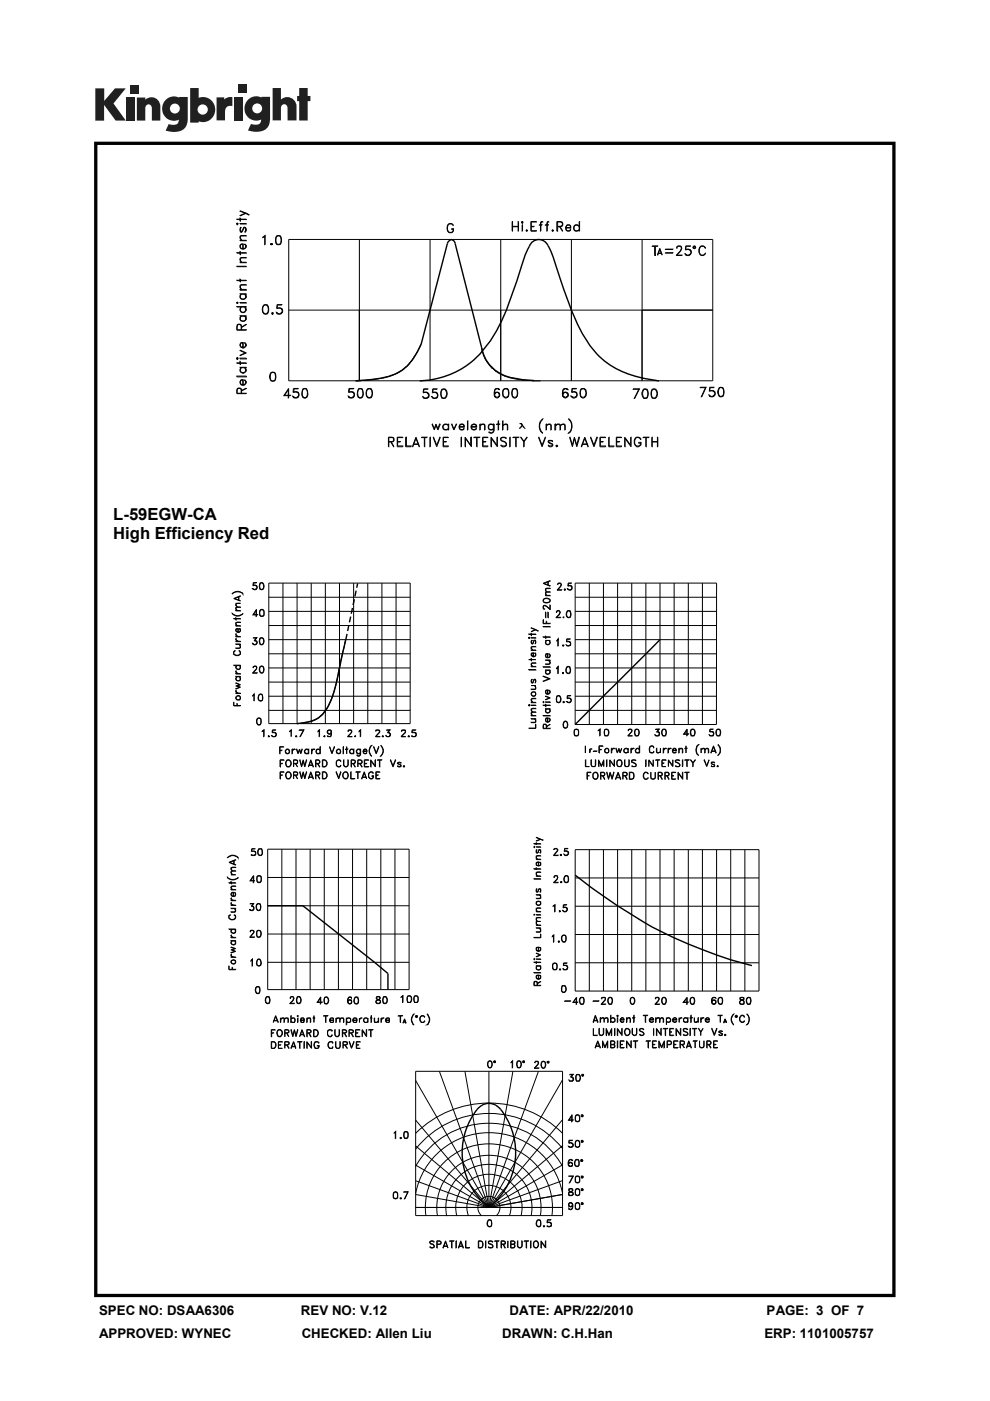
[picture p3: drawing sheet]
<svg xmlns="http://www.w3.org/2000/svg" width="210mm" height="297mm" viewBox="0 0 210 297" stroke-linecap="round" stroke-linejoin="round" font-family="sans-serif">
<defs><g id="words">
<g font-size="3.5">
<text x="24" y="110.3">L-59EGW-CA</text>
<text x="24" y="114.3">High Efficiency Red</text>
</g>
<g font-size="2.8">
<text x="21" y="278.7">SPEC NO: DSAA6306</text>
<text x="63.8" y="278.7">REV NO: V.12</text>
<text x="108.1" y="278.7">DATE: APR/22/2010</text>
<text x="162.6" y="278.7">PAGE: 3 OF 7</text>
<text x="21" y="283.6">APPROVED: WYNEC</text>
<text x="64" y="283.6">CHECKED: Allen Liu</text>
<text x="106.5" y="283.6">DRAWN: C.H.Han</text>
<text x="162.2" y="283.6">ERP: 1101005757</text>
</g>
</g></defs>
<g fill="#231f20">
<path d="M20.2 18.7h1.9v2.7l2.3-2.7h2.3l-2.6 3.2 2.6 3.7h-2.2l-2.4-3.3v3.3h-1.9z"/>
<path d="M26.7 20.7h1.8v4.9h-1.8z"/>
<path d="M49.6 20.7h1.8v4.9h-1.8z"/>
<path d="M27.6 18h1.8v1.8h-1.8z"/>
<path d="M50.6 17.9h1.8v1.8h-1.8z"/>
<path d="M29 20.7h1.8v.4a1.9 1.9 0 0 1 2.2-.3 1.9 1.9 0 0 1 1 2v2.8h-1.8v-2.7a.7 .7 0 0 0-.7-.8 .7 .7 0 0 0-.7 .8v2.7h-1.8z"/>
<path d="M45.9 20.6h1.7v.5a2.02 2.02 0 0 1 1.7-.5v1.9h-.2a1.12 1.12 0 0 0-1.4 1.3v1.7h-1.8z"/>
<path d="M57.8 18.7h1.8v2.4a1.98 1.98 0 0 1 2.2-.3 1.98 1.98 0 0 1 1.1 2v2.7h-1.9v-2.6a.7 .7 0 0 0-.7-.8 .7 .7 0 0 0-.7 .8v2.6h-1.8z"/>
<path d="M63.5 18.7h1.8v1.6h.5v1.1h-.5v4.1h-1.8v-4.1h-.5v-1.1h.5z"/>
<path d="M40.3 18.7v7.3h1.8v-.3a2.63 2.63 0 0 0 3.5-2.5 2.63 2.63 0 0 0-3.5-2.5v-2zM41.9 23.2a1.1 1.1 0 0 1 2.2 0 1.1 1.1 0 0 1-2.2 0z"/>
<path d="M35.3 21a2.56 2.56 0 0 0-.6 3.3 2.56 2.56 0 0 0 3.2 1.1 1.09 1.09 0 0 1-1.5 1.1l-.6-.2-.7 1.4a5.3 5.3 0 0 0 3.8-.2 2.69 2.69 0 0 0 .9-2.4v-4.5h-1.8v.1l-.8-.2a2.44 2.44 0 0 0-1.9 .5zM36 23a1.06 1.06 0 0 1 2.1 0 1.06 1.06 0 0 1-2.1 0z"/>
<path d="M52.8 21a2.56 2.56 0 0 0-.6 3.3 2.56 2.56 0 0 0 3.2 1 1.09 1.09 0 0 1-1.5 1.1l-.7-.1-.6 1.4a5.3 5.3 0 0 0 3.7-.3 2.69 2.69 0 0 0 1-2.3v-4.6h-1.8v.2l-.9-.3a2.44 2.44 0 0 0-1.8 .6zM53.5 23a1.06 1.06 0 0 1 2.1 0 1.06 1.06 0 0 1-2.1 0z"/>
</g>
<path d="M20 30v245h169.9v-245zM20.7 30.7h168.6v243.6h-168.6z" fill="#000"/>
<g fill="none" stroke="#000" stroke-width=".21">
<path d="M50.2 59.4l2.1 .1zM50.2 56.5h2.1zM50.2 53.6l2.1 .1zM50.2 47.4h.3l-.1 .3zM50.2 46.5l2.1 .1zM50.3 47.4l.1 .1zM50.9 51h1.4zM50.9 59.2l.1 .6zM50.9 55.6l1.4 .1zM50.9 53.3l.1 .7zM50.9 47.4l1.4 .1zM50.9 46.2l.1 .7z"/>
<path d="M50.9 44.7l1.4 .5 .5 .4zM51 50l1.3-.1-1.2 .2-.1 .3 .2 .6-.3-.6zM51 54.7l1.3-.1-1.2 .2a.66 .66 0 0 0 .1 .8 .68 .68 0 0 1-.2-.9zM51 49l.2 .2 .1-.2M51.1 51.9l.4-.1v.9l-.3-.1-.2-.2zM51.1 48.2v1M51.5 52.7l.4-.1 .2-.2-.2-.7 .4 .4v.3a.81 .81 0 0 1-1.1 .3 .59 .59 0 0 1-.1-.9l.5-.1v1M51.7 48.4l.1-.2 .3 .2M51.7 48.2l-.2 .7-.3 .4a.7 .7 0 0 1 0-1.1l-.2 .2M52 48.2v1M52 45.2l-1.1 .6 1.4-.6M52.1 49l-.2 .3 .4-.5v-.2l-.2-.4h-.3l-.6 1"/>
<path d="M55.7 50.3l.5-.4v2l-.1-1.8zM57.4 51.7l.3-.1 .1 .2-.3 .1zM57.5 51.7l.2 .1zM58.7 51.7h.7M58.7 50a.65 .65 0 0 1 .9 .3 1.83 1.83 0 0 1-.2 1.5 .65 .65 0 0 1-.9-.3 1.83 1.83 0 0 1 .2-1.5zM58.7 50.1h.7M58.8 50a1.66 1.66 0 0 0 0 1.8M59.4 50a1.66 1.66 0 0 1 0 1.8M61.2 50.8h90v29.9h-90zM76.2 50.8v29.9M91.2 50.8v29.9M95 47.7l.3-.3h.5l.4 .4-.4-.3h-.5a1.11 1.11 0 0 0 0 1.8l.7-.2 .1-.5-.3-.1h.4l-.1 .6a.79 .79 0 0 1-1 .1 .79 .79 0 0 1-.3-1z"/>
<path d="M106.2 50.8v29.9M108.6 47l.1 2zM108.7 48h1.2M108.7 48.1h1.2M109.9 47l.1 2zM110.7 47.1l.1-.1 .1 .2-.2 .1zM110.7 47.7l.1 1.3zM110.7 47.1l.1 .1zM111.6 48.8h.2v.1l-.1 .1zM111.7 48.8l.1 .1zM112.6 47h1.2l-1.1 .1v1.8l1.1 .1h-1.2zM112.7 48l.6 .1h-.6"/>
<path d="M114.4 47.7h.6zM114.8 47.1l-.2 1.9 .1-1.9 .4-.1-.4 .2M115.7 47.7h.6zM116.2 47.1l-.2 1.9v-1.6l.1-.3 .3-.1-.3 .2M117.1 48.8h.2v.1l-.1 .1zM117.2 48.8l.1 .1zM118.3 48h.6l.3-.2v-.6l-.3-.1h-.6v1.9h-.2v-2l1.1 .1a.69 .69 0 0 1 0 .9l-.9 .1M118.7 48.1l.7 .9-.6-.9M120.1 48.2l.1 .6 .5 .1 .3-.3 .1 .2a.64 .64 0 0 1-.9 0 .64 .64 0 0 1-.1-.9 .64 .64 0 0 1 .9-.1l.1 .5h-1M120.2 47.8h.7l.1 .4h-.9zM121.2 50.8v29.9M121.8 47.8l.3-.2 .5 .1 .2 .3-.4-.3a.6 .6 0 0 0-.7 .6 .6 .6 0 0 0 .7 .6l.4-.1-.7 .2a.75 .75 0 0 1-.3-1.2z"/>
<path d="M122.8 47l.1 2zM136.2 50.8v29.9M138.3 52.1l1.2 .1zM138.8 52.2v2h.2v-2M139.5 53.7h.9M139.6 53.7h.7M139.9 52.6l.6 1.5-.6-1.2-.5 1.2zM141.1 52.8l1.6 .1zM141.1 53.6l1.6 .1zM143.5 54.1l1.2 .1h-1.3l.9-1 .2-.5-.1-.4-.1-.1-.6 .1-.2 .3 .1-.3 .7-.2 .2 .2 .1 .4-.3 .5-.8 1M145.4 53.8l.3 .3M146.1 52.9a.64 .64 0 0 1 .4 .9l-.4 .3"/>
<path d="M146.5 53.3a.84 .84 0 0 0-1.1-.3v-.9h1.1l-1 .1-.1 .7h.9a.71 .71 0 0 1 .3 .8 .71 .71 0 0 1-.8 .5l-.4-.2v-.3a.65 .65 0 0 0 .9 .3l.2-.3M147.1 52.2h.4v.4h-.4zM147.1 52.3l.2-.1 .2 .3-.2 .1-.2-.1zM148.5 52.3a.7 .7 0 0 1 1.2 .3 .7 .7 0 0 0-.8-.4 .7 .7 0 0 0-.6 .7 .89 .89 0 0 0 .6 1.2l.4-.1 .4-.3a.73 .73 0 0 1-.9 .5 .73 .73 0 0 1-.6-.8v-.5zM50.2 64.2l.2-.1 .1 .1-.2 .1zM50.2 65l2.1 .1zM50.2 79.7h2.1v.2h-2.1zM50.2 76.9l2.1 .1zM50.3 64.2h.1zM50.3 75.8l.2 .1-.1 .3-.2-.1zM50.3 75.9l.1 .2zM50.9 67h1.4z"/>
<path d="M50.9 64.2h1.4zM50.9 62.3l1.4 .1zM50.9 61.4h1.4v.1h-1.4zM50.9 77.9l1.4 .1zM50.9 76.6l.1 .7zM50.9 75.9h1.4v.2h-1.4zM50.9 74.2l1.4 .6-1.4 .6 1.1-.6zM51 67.2l.2-.2-.2 .4a.56 .56 0 0 0 .5 .7 .56 .56 0 0 0 .6-.7l-.2-.4 .4 .4v.3a.81 .81 0 0 1-1.1 .4 .6 .6 0 0 1-.2-.9zM51 62.6l.2-.2-.2 .3a.56 .56 0 0 0 .5 .7 .56 .56 0 0 0 .6-.7l-.2-.3 .4 .3v.4a.81 .81 0 0 1-1.1 .3 .6 .6 0 0 1-.2-.8zM51 60.4h1.3h-1.1a.54 .54 0 0 0 0 1 .65 .65 0 0 1-.2-1zM51 78.1l.2-.1-.2 .4a.57 .57 0 0 0 .4 .6 .57 .57 0 0 0 .7-.4l-.2-.6 .4 .4a.87 .87 0 0 1-.8 .7 .68 .68 0 0 1-.5-1zM51.1 72.8l.4-.1v.9h-.3l-.2-.3z"/>
<path d="M51.2 65.1l-.2 .8a.57 .57 0 0 0 1 0l-.1-.8a.66 .66 0 0 1 .1 1 .66 .66 0 0 1-1 0 .66 .66 0 0 1 .2-1zM51.2 69.9v-1l-.3-.2-.5 .1-.2 .4v.8h2.1l-2-.1 .1-1h.7l.1 1M51.2 69.3l1.1-.6-1.1 .7M51.5 73.6h.2a.49 .49 0 0 0 .4-.4 .49 .49 0 0 0-.3-.5l.1-.1 .4 .4a.87 .87 0 0 1-.8 .8 .68 .68 0 0 1-.5-1l.6-.2v1M56 66.4l.2 .1 .5-.1M56 64.7a.64 .64 0 0 1 .9 .3 1.83 1.83 0 0 1-.2 1.5 .81 .81 0 0 1-.9-.1 .81 .81 0 0 1-.2-1zM56 64.8h.7M56.1 64.7a1.42 1.42 0 0 0 0 1.8M56.6 64.7a1.42 1.42 0 0 1 0 1.8M57.5 79a.68 .68 0 0 1 .9 .2 1.83 1.83 0 0 1-.1 1.6 .65 .65 0 0 1-1-.3 1.29 1.29 0 0 1 .2-1.5zM57.5 79.1h.8M57.6 79a1.66 1.66 0 0 0 0 1.8"/>
<path d="M57.7 66.4l.1-.1 .1 .2-.1 .1zM57.8 66.4v.1zM58.2 79a1.66 1.66 0 0 1 0 1.8M58.7 66.3l.3 .2M59.4 65.3a.64 .64 0 0 1 .4 1l-.4 .2M59.9 65.8a.84 .84 0 0 0-1.2-.4l.1-.8h1l-.9 .1-.1 .6a.72 .72 0 0 1 1 .2 .72 .72 0 0 1-.2 1 .72 .72 0 0 1-1-.3l.2 .2a.68 .68 0 0 0 1.1-.3M61.2 65.8h90M89.3 73l-1 2-.9 1.4-1.2 1.4-1.4 1.1-1.7 .8-1.8 .5-2.1 .3-3.8 .3M102.1 73.7l.5 1.6a3.9 3.9 0 0 0 1.2 2.1l.6 .7 .8 .7 1.1 .6 1.7 .7 2.7 .5 3.9 .2M51.1 80.8l.4-.2v1l-.3-.1-.2-.3zM51.2 82.8l1.1-.5-1.1 .6M51.2 83.4v-1l-.3-.1-.5 .1-.2 .3v.8h2.1l-2-.1 .1-1h.7l.1 1"/>
<path d="M51.5 81.6l.4-.1 .2-.3-.2-.7a.64 .64 0 0 1 .2 1 .64 .64 0 0 1-1 0 .64 .64 0 0 1 .1-1h.4v1.1M57.5 80.7h.8M60.3 83.8l1.3 .1h-1.4l1-1.5v2l-.1-1.8-.8 1.3M62.2 84.1l.3 .2M62.9 83.1a.64 .64 0 0 1 .4 1l-.4 .2M63.3 83.5a.84 .84 0 0 0-1.1-.3v-.8h1.1h-.9l-.2 .7a.72 .72 0 0 1 1.1 .1 .72 .72 0 0 1-.2 1.1 .72 .72 0 0 1-1-.3l.1 .1a.68 .68 0 0 0 1.1-.2M64.3 84.1l.2 .2 .5-.2M64.3 82.4h.7l.3 .8v.6l-.5 .6-.6-.2-.2-.4zM64.3 82.5h.7M64.4 82.4a1.79 1.79 0 0 0 0 1.9M64.9 82.4a1.79 1.79 0 0 1 0 1.9M73.9 84.1l.4 .2"/>
<path d="M74.7 83.1a.64 .64 0 0 1 .3 1l-.3 .2M75.1 83.5a.84 .84 0 0 0-1.2-.3l.1-.8h1h-.8l-.2 .7a.72 .72 0 0 1 1.1 .1 .72 .72 0 0 1-.2 1.1 .72 .72 0 0 1-1.1-.3l.2 .1a.68 .68 0 0 0 1.1-.2M76 84.1l.3 .2 .5-.2M76 82.4h.8l.2 .8v.6l-.4 .6-.6-.2-.2-.4zM76 82.5h.8M76.1 82.4a1.79 1.79 0 0 0 0 1.9M76.2 80.7v-14.9v14.9M76.7 82.4a1.79 1.79 0 0 1 0 1.9M78 84.1l.2 .2 .5-.2M78 82.4a.64 .64 0 0 1 .9 .4 1.83 1.83 0 0 1-.2 1.5 .81 .81 0 0 1-.9-.1 .81 .81 0 0 1-.2-1zM78 82.5h.7M78.1 82.4a1.42 1.42 0 0 0 0 1.9"/>
<path d="M78.6 82.4a1.42 1.42 0 0 1 0 1.9M82.5 93.6l.9-.1v-.6l-.9-.1-.1 1.9v-2h.7l.4 .2 .1 .5-.2 .2-.9 .1M82.9 93.7l.7 1-.6-1M84.2 92.7h1.2l-1.1 .1v1.8h1.1v.1h-1.2zM84.3 93.6l.6 .1h-.6M86 92.7h.2v1.9h1v.1h-1.2zM87.7 94.2h1.1M87.8 94.1h.9M88.2 92.7l.8 2-.8-1.8-.7 1.8zM89.4 92.7l1.2 .1zM89.7 84.2l.3 .2M90 92.8v1.9l.1-1.9"/>
<path d="M90.5 83.2l.4 .5-.1 .5-.3 .2M90.9 83.6a.84 .84 0 0 0-1.2-.3l.1-.9h1l-.9 .1-.1 .7a.72 .72 0 0 1 1.1 .1 .72 .72 0 0 1-.2 1.1 .72 .72 0 0 1-1-.3 .65 .65 0 0 0 1 .2l.2-.3M91.2 92.7l.1 2zM91.6 89.9l.5 1 .4-1 .4 1 .3-1h.2l-.5 1.3-.4-1-.4 1zM91.7 84.2l.3 .2M91.9 92.7l.7 1.7 .8-1.7-.8 2zM92.5 83.2a.68 .68 0 0 1 0 1.2M92.8 83.6a.78 .78 0 0 0-1.1-.3l.1-.9h.9l-.8 .1-.1 .7a.71 .71 0 0 1 1 .2 .71 .71 0 0 1-.3 1 .71 .71 0 0 1-1-.3h.2l.1 .2a.71 .71 0 0 0 1-.3M93.7 82.5a.81 .81 0 0 1 1 .2 .81 .81 0 0 1 .1 .9l-.1 .5a.71 .71 0 0 1-1 .3 1.79 1.79 0 0 1 0-1.9zM93.7 82.7l.4-.2 .4 .2M93.7 84.3h.8M93.8 82.5a1.79 1.79 0 0 0 0 1.9"/>
<path d="M94 92.7h1.1l-1 .1v1.8h1v.1h-1.1zM94.1 93.6l.6 .1h-.6M94.1 90.1l.3-.2 .7 .3-.4-.2h-.4a.55 .55 0 0 0-.3 .5 .55 .55 0 0 0 .3 .5l.4 .1 .4-.2-.7 .3a.64 .64 0 0 1-.3-1.1zM94.4 82.5a1.42 1.42 0 0 1 0 1.9M95.1 89.9l.1 1.3zM95.8 89.9l.5 1.1 .6-1.1-.6 1.3zM97.5 90.4a.52 .52 0 0 0 .3 .7l.7-.2a.61 .61 0 0 1-.9 .1 .61 .61 0 0 1 0-.9 .61 .61 0 0 1 .9 .1v.4h-1M97.5 90.2l.6-.2 .3 .4h-.9zM97.8 92.7l.1 2zM98.6 92.7l1.2 1.7v-1.7h.2v2l-1.3-1.8-.1 1.8zM99.1 89.2l.1 2zM100 90.4l.1 .5 .3 .2 .7-.2a.64 .64 0 0 1-1 .2 .64 .64 0 0 1 0-1 .64 .64 0 0 1 1 .1v.4h-1.1"/>
<path d="M100.1 90.2l.3-.2a.46 .46 0 0 1 .6 .4h-1zM100.5 92.7l1.3 .1zM101.1 92.8v1.9l.1-1.9M101.8 89.9l.1 1.3zM101.9 90.2a.65 .65 0 0 1 .9-.2l.1 1.2-.2-1.1a.64 .64 0 0 0-.8 .1zM102.4 92.7h1.1l-1.1 .1v1.8h1.1v.1h-1.1zM102.4 93.6l.6 .1h-.6M103.7 90l.3-.1 .7 .3a.69 .69 0 0 0-1 0l-.1 .2a.53 .53 0 0 0 .2 .6 .53 .53 0 0 0 .5 .1l.4-.2-.7 .3a.7 .7 0 0 1-.3-1.2zM104.1 92.7l1.3 1.7 .1-1.7v2l-1.3-1.8-.1 1.8zM104.7 89.9h.1v1.4a.66 .66 0 0 1-.5 .5 .66 .66 0 0 1-.7-.2l.5 .2 .5-.2zM104.9 83.6l.2-.3 .3-.1 .3 .1 .2 .3M104.9 83.9a.6 .6 0 0 0 .8 .2l.2-.2"/>
<path d="M105.1 82.5h.7M105.2 82.4a1.98 1.98 0 0 0-.2 1.7l.2 .1M105.2 83.2l-.2 .2-.1 .3M105.3 89.9l.7 .1zM105.6 83.2a.6 .6 0 0 1 .2 .9l-.2 .1M105.7 89.2l.1 2zM105.7 82.4l.2 .2-.1-.2a.68 .68 0 0 0-.9 .3 1.23 1.23 0 0 0 .5 1.7 .62 .62 0 0 0 .5-.9 .62 .62 0 0 0-1-.1M106.2 92.9a.86 .86 0 0 1 1.2 0l-.4-.1-.7 .1v.5a1.25 1.25 0 0 1 1.1 .8l-.4 .5h-.4l-.4-.3 .8 .2 .4-.2v-.3a1.19 1.19 0 0 0-1.1-.6zM106.6 89.2l.1 2zM106.7 82.7a.68 .68 0 0 1 1.2 0 1.41 1.41 0 0 1-.5 1.7 .92 .92 0 0 1-.8-1.2zM106.7 90.2a.68 .68 0 0 1 .9-.2l.1 1.2-.2-1.1a.66 .66 0 0 0-.8 .1zM106.9 84.1h.8"/>
<path d="M106.9 82.5h.8M107 82.4a1.32 1.32 0 0 0 0 1.8M107.5 82.4a1.32 1.32 0 0 1 0 1.8M108.1 92.7l.1 2zM108.8 82.5h.8M108.8 84.1h.8M108.8 82.4a.65 .65 0 0 1 .9 .3 1.52 1.52 0 0 1-.4 1.7h-.3a1.45 1.45 0 0 1-.2-2zM108.8 92.7l1.3 .1zM108.9 82.4a1.66 1.66 0 0 0 0 1.8M109.4 92.8v1.9l.1-1.9M109.5 82.4a1.66 1.66 0 0 1 0 1.8M110.2 89.8h.1"/>
<path d="M110.2 89.8h.4l.8 1.1M110.7 90.1l-.1 .4-.5 .3M111.1 93.6l.7-.9-.6 .9v1.1l-.1-1.1-.7-.9 .8 .9M114.2 92.7l.8 1.7 .7-1.7-.7 2zM115.1 88.8a2.01 2.01 0 0 0 0 3 1.94 1.94 0 0 1 0-3zM115.8 89.9l.1 1.3zM115.9 90.2a.68 .68 0 0 1 .9-.2l.1 1.2-.1-1.1a.66 .66 0 0 0-.9 .1zM116.3 94.5h.9M116.3 93.5h.9M116.3 93.7l1 .6-.4 .4h-.3l-.4-.3 .2 .2M116.4 93.5v.3M117.1 93.5l.2 .1-.1-.1-.5-.1-.4 .2a.99 .99 0 0 0 .9 .6"/>
<path d="M117.1 94.1v.5M117.7 89.9h.2v1.3h-.2zM117.9 90.2a.65 .65 0 0 1 .9-.2l.1 1.2-.1-1a.54 .54 0 0 0-.9 0zM117.9 94.5l.2-.1 .2 .2-.3 .1zM118 94.5l.1 .1zM118.9 90.2a.68 .68 0 0 1 .9-.2l.1 1.2-.2-1.1a.66 .66 0 0 0-.8 .1zM119.4 83.9a.62 .62 0 0 0 .5 .3 .62 .62 0 0 0 .6-.3M119.4 83.6l.1-.3 .4-.1 .3 .1 .3 .3M119.5 82.5h.8M119.7 82.4a1.64 1.64 0 0 0-.2 1.7l.3 .1M119.8 83.2l-.3 .2-.1 .3M120.1 83.2l.4 .5-.4 .5"/>
<path d="M120.2 82.4l.3 .2a.65 .65 0 0 0-1.1 .1 1.23 1.23 0 0 0 .5 1.7l.6-.3a.65 .65 0 0 0-.3-.9 .65 .65 0 0 0-.8 .2M120.6 88.8a1.89 1.89 0 0 1 0 3 2.04 2.04 0 0 0 0-3zM120.8 92.7l.6 1.7 .4-1.7 .5 1.7 .5-1.7h.1l-.6 2-.5-1.8-.4 1.8zM121.2 84.1l.3 .1M122 83.1a.62 .62 0 0 1 .3 .6 .62 .62 0 0 1-.3 .5M122.3 83.5a.85 .85 0 0 0-1.1-.3l.1-.8h1h-.9l-.1 .7a.71 .71 0 0 1 1 .2 .71 .71 0 0 1-.3 1 .71 .71 0 0 1-.9-.3h.1a.63 .63 0 0 0 1.1-.1M123.3 82.4a.72 .72 0 0 1 1 .7 .81 .81 0 0 1-.1 1 .81 .81 0 0 1-.9 .1 1.66 1.66 0 0 1 0-1.8zM123.3 82.5h.7M123.3 84.1h.7M123.4 82.4a1.66 1.66 0 0 0 0 1.8M123.4 94.2h1.2M123.5 94.1h1"/>
<path d="M123.9 82.4a1.32 1.32 0 0 1 0 1.8M124 92.7l.8 2-.8-1.8-.7 1.8zM125.2 92.7l.8 1.7 .6-1.7h.1l-.7 2zM127.2 92.7h1.2l-1.1 .1v1.8h1.1v.1h-1.2zM127.3 93.6l.6 .1h-.6M129.1 92.7l.1 1.9h1v.1h-1.1zM130.7 92.7h1.1l-1 .1v1.8h1v.1h-1.1zM130.8 93.6l.6 .1h-.6M132.5 92.7l1.3 1.7 .1-1.7v2l-1.3-1.8-.1 1.8zM134.8 92.9a.73 .73 0 0 1 1.2 .3 .7 .7 0 0 0-.8-.4 .7 .7 0 0 0-.6 .7v.5a.64 .64 0 0 0 .6 .6 .64 .64 0 0 0 .7-.6h-.4v-.2h.5a.72 .72 0 0 1-.3 .8 .72 .72 0 0 1-.8 0 1.26 1.26 0 0 1-.1-1.7zM135.5 82.4l-1 2.1 1.1-2.1h-1.3l1.2 .1M136.4 92.7l1.3 .1z"/>
<path d="M136.5 82.7l.2-.2 .5 .2M136.5 84.3h.7M136.5 82.5a.64 .64 0 0 1 .9 .4 1.83 1.83 0 0 1-.2 1.5l-.5 .1a1.24 1.24 0 0 1-.2-2zM136.6 82.5a1.79 1.79 0 0 0 0 1.9M137 92.8v1.9l.1-1.9M137.2 82.5a1.79 1.79 0 0 1 0 1.9M138.3 92.7v2zM138.3 82.5a.81 .81 0 0 1 1 .2 .81 .81 0 0 1 .1 .9v.5a.71 .71 0 0 1-1.1 .3 1.79 1.79 0 0 1 0-1.9zM138.3 82.7l.4-.2 .4 .2M138.3 84.3h.8M138.3 93.7h1.1M138.3 93.6h1.1"/>
<path d="M138.4 82.5a1.79 1.79 0 0 0 0 1.9M139 82.5a1.42 1.42 0 0 1 0 1.9M139.4 92.7l.1 2zM149.7 82.1l-1 2 1.1-2h-1.3l1.2 .1M150.4 83.8l.3 .3M151.2 82.9l.4 .5-.4 .7M151.6 83.3a.84 .84 0 0 0-1.2-.3l.1-.9h1l-.9 .1-.1 .7a.72 .72 0 0 1 1.1 .1 .72 .72 0 0 1-.2 1 .72 .72 0 0 1-1-.3l.1 .2a.68 .68 0 0 0 1.1-.3M152.6 82.3h.7M152.6 83.9l.2 .2 .5-.2M152.6 82.2a.64 .64 0 0 1 .9 .3 1.83 1.83 0 0 1-.2 1.6h-.5a1.24 1.24 0 0 1-.2-1.9zM152.6 82.2a1.79 1.79 0 0 0 0 1.9M153.2 82.2a1.79 1.79 0 0 1 0 1.9"/>
<path d="M49.2 130a1.52 1.52 0 0 0 2.3 0 1.39 1.39 0 0 1-2.3 0zM49.4 125.7a1.39 1.39 0 0 1 2.1 .3 1.54 1.54 0 0 0-2.3 0zM49.6 131.1l1.4 .1zM49.6 126.9l1.4-.6-1.3 .6 1.3 .5zM49.7 138l.2-.1a.52 .52 0 0 0-.3 .6 .52 .52 0 0 0 .5 .4l.8-.1v-.6l-.2-.3 .3 .4v.3a.74 .74 0 0 1-.9 .4l-.5-.2v-.6zM50 137.4l.9-.1-.1-.7 .2 .4-.1 .4-.1 .1zM50 136.6h1zM50 136h1zM50 134.9l1 .1zM50 132.7h1zM50 131l.1 .5zM50 129.4l1 .1z"/>
<path d="M50 135.4l.5 .6-.5-.4zM50 134.3l.5 .6-.5-.3zM50.1 133.3l.4-.1 .1 .8 .3-.2-.1-.6a.49 .49 0 0 1 .1 .7 .49 .49 0 0 1-.6 .1l-.3-.2zM50.1 132l.9-.1-.8 .1a.45 .45 0 0 0 .1 .7l-.3-.4zM50.1 128.8l.9-.1-.8 .1a.45 .45 0 0 0 .1 .6l-.3-.3zM50.1 127.9h.9l-.8 .1-.1 .3 .2 .4-.3-.4zM50.2 133.3h.3v.7l-.4-.2zM50.6 126.5v.7M50.7 126.5v.8M53.6 136.5l.2 .1M53.6 124.8l.2 .2M53.7 130.3l1 .1h-1.1l.8-1.2v1.5l-.1-1.3-.6 1"/>
<path d="M54 135.8l.5 .2a.51 .51 0 0 1-.3 .7 .51 .51 0 0 1-.6-.3l.1 .2a.52 .52 0 0 0 .8-.2M54.2 135.9l.3 .3-.3 .4M54.2 124.1a.47 .47 0 0 1 .3 .4 .47 .47 0 0 1-.3 .5M54.4 135.2l-.5 .7 .6 .2M54.4 135.3l-.7-.1h.8l-.5 .7M54.5 124.7a.52 .52 0 0 1-.9 .1M54.5 124.4l-.4-.3-.5 .1 .1-.7h.7l-.6 .1-.1 .5h.6a.51 .51 0 0 1 .2 .6 .51 .51 0 0 1-.5 .3l-.4-.2M55.2 136.6h.6M55.2 135.3a.52 .52 0 0 1 .7 .2 .82 .82 0 0 1-.5 1.2l-.2-.1-.2-.6zM55.2 135.4h.6M55.2 124.9h.6M55.2 123.6l.2-.1a.78 .78 0 0 1 .6 .8 .78 .78 0 0 1-.6 .7h-.2l-.2-.6z"/>
<path d="M55.2 123.7h.6M55.2 130.5h.6M55.2 129.3l.4-.1 .4 .3v1a.55 .55 0 0 1-.9 0v-1zM55.2 129.4h.6M55.2 135.3l-.1 .6 .1 .7M55.2 123.6l-.1 .6 .1 .8M55.3 129.3a1.02 1.02 0 0 0 0 1.3M55.7 135.3a1.02 1.02 0 0 1 0 1.3M55.7 123.6a1.02 1.02 0 0 1 0 1.4M55.8 129.3a1.02 1.02 0 0 1 0 1.3M57 123.6h30M57 138.6h30"/>
<path d="M57 135.6h30M57 132.6h30M57 129.6h30M57 126.6h30M60 123.6v29.8M63 123.6v29.8M66 123.6v29.8M69 123.6v29.8M72 123.6v29.8M73.3 135.7l-2.1 9.9-.7 2.2-1.2 2.5-1.3 1.6-1.5 .9-2 .5-1.6 .2M75 123.6v29.8M78 123.6v29.8"/>
<path d="M81 123.6v29.8M84 123.6v29.8M87 123.6v29.8h-30v-29.8M112.1 135.2l.2-.1 .1 .2zM112.1 134.4l1.6 .1zM112.1 139.9h1.6M112.2 135.2l.1 .1zM112.6 137.8l1.1 .1zM112.6 135.2l1.1 .1zM112.6 134.3l.1 .5zM112.6 133.1l1.6 .7zM112.6 139.6l.1 .5z"/>
<path d="M112.7 136.4h.4M112.7 137.1h1h-.9l-.1 .4 .3 .3-.4-.3zM112.8 135.8v.7M112.8 138.5h.3v.7l-.4-.3zM113.1 139.2l.5-.2-.1-.6a.49 .49 0 0 1 0 .7 .49 .49 0 0 1-.6 .1l-.3-.3v-.2l.4-.3h.2v.8M113.2 135.9h.4M113.3 135.8l-.2 .7-.2 .1a.47 .47 0 0 1-.3-.5 .47 .47 0 0 1 .3-.4l-.2 .2M113.6 136.4l-.1 .2 .2-.6-.3-.3-.2 .1-.2 .7M113.6 135.8v.7M113.6 133.5l-1 .4 1.1-.4M115.2 123.7l1.5-.6-1.3 .6 1.3 .6zM115.2 135l1.5 .1z"/>
<path d="M115.2 132.8l1.5 .1zM115.2 131.4l.1 .8h1.4h-1.5zM115.3 127.2a.99 .99 0 0 1 1.3 0M115.3 127.1v.5l.1 .1 .6 .1 .6-.2M115.3 127.1a.86 .86 0 0 1 1.4 .3 .82 .82 0 0 1-.8 .5 .82 .82 0 0 1-.7-.7zM115.7 126.2l1 .1zM115.7 124.9l.2-.2h.8l-.9 .2v.4l.1 .2zM115.7 129.8l.1 1.2zM115.7 139.9l1 .1zM115.7 134.9l.1 .5zM115.7 135.8h1M115.8 125.6l.9-.1-.9 .1v.5l.1 .1a.45 .45 0 0 1-.1-.6z"/>
<path d="M115.8 138.7l.4-.1v.8h-.3l-.2-.3zM115.8 138.8l.3-.1v.7l-.3-.1zM115.9 132.2v-.5v.5M115.9 135.8l-.1 .7 .3 .1h.4l.1-.3-.1-.5a.52 .52 0 0 1 .1 .7 .52 .52 0 0 1-.7 .1l-.2-.3zM116.1 139.4l.4-.1a.36 .36 0 0 0-.1-.6l.1-.1a.45 .45 0 0 1 .2 .5 .45 .45 0 0 1-.5 .3M116.2 123.4v.6M116.2 129.8l.1 1.2zM116.3 123.3v.8M116.5 127.1v.5M116.6 129.2l.1-.9v1l-1.1-.9-.3 .1v.5l.2 .1-.1 .1-.2-.3v-.3l.4-.3 1.1 .9M118 130.9l.9 .1h-1l.8-1-.1-.5h-.4l-.1 .4-.1-.1 .2-.4h.4l.2 .6-.8 1M118.1 135.8l.3-.3v1.5l-.1-1.4z"/>
<path d="M118.2 125l1 .1h-1.1l.9-1.1-.2-.3-.6 .2 .3-.3h.3l.3 .4-.9 1.1M119.3 136.8l.3 .1-.2 .1zM119.4 136.8l.1 .1zM119.5 130.8l.1 .2-.2-.1zM119.5 130.9h.1M119.7 125l.1-.1v.2zM119.8 125h.1M120.2 136.8l.1 .1M120.3 129.5l.4-.1a.93 .93 0 0 1 .3 1.3 .47 .47 0 0 1-.4 .3 .47 .47 0 0 1-.4-.3 1.15 1.15 0 0 1 .1-1.2zM120.3 129.6h.6M120.3 130.9h.6M120.4 129.5a1.02 1.02 0 0 0 0 1.4"/>
<path d="M120.4 124.9l.3 .1M120.7 136l.3 .4-.1 .4-.2 .1M120.9 129.5l.1 .6-.1 .8M121 136.3a.64 .64 0 0 0-.8-.2v-.6h.7h-.6l-.1 .5a.58 .58 0 0 1 .7 .1 .58 .58 0 0 1 .1 .7l-.6 .2-.3-.3 .1 .1a.64 .64 0 0 0 .8-.2M121 124.2a.47 .47 0 0 1 .3 .4 .47 .47 0 0 1-.3 .4M121.3 124.5a.6 .6 0 0 0-.9-.2l.1-.7h.7l-.6 .1-.1 .5h.7l.1 .2-.1 .6-.3 .1-.5-.1v-.2a.47 .47 0 0 0 .5 .3 .47 .47 0 0 0 .4-.3M122 123.6h30v30h-30v-30M122 138.6h29.9M122 135.6h29.9M122 132.6h29.9M122 129.6h29.9M122 126.6h29.9"/>
<path d="M125 123.6v30M128 123.6v30M131 123.6v30M134 123.6v30M137 123.6v30M140 123.6v30M143 123.6v30M146 123.6v30M149 123.6v30M49.6 148.8v.9h1.4l-1.4-.1M49.6 141l1.4 .1zM50 147h1z"/>
<path d="M50 144.8l1 .4-.7 .2 .7 .3-1 .4 .8-.4-.8-.3 .8-.2zM50 143.4l1 .1zM50 142.8l1 .1zM50 146.4l.5 .6-.5-.4zM50 142.2l.5 .6-.5-.3zM50.1 147.7a.55 .55 0 0 1 .7-.1l.2 .3-.2 .5h-.5a.45 .45 0 0 1-.2-.7zM50.1 143.7l.2-.2-.2 .5 .4 .3 .4-.1-.1-.7 .2 .3-.2 .5h-.5a.45 .45 0 0 1-.2-.6zM50.1 141.2l.2-.1-.2 .3 .1 .3 .4 .2 .3-.2-.1-.6 .2 .3-.2 .5a.53 .53 0 0 1-.6-.1 .53 .53 0 0 1-.1-.6zM50.2 147.7l.3-.1h.3l.1 .6-.3 .2-.3-.1-.2-.2zM50.3 149.6v-.4v.4M53.6 147.5l.3-.4v1.6v-1.4zM53.6 142.6l1 .1h-1l.8-.9v-.4l-.2-.1-.6 .2a.46 .46 0 0 1 .5-.3 .46 .46 0 0 1 .4 .3l-.2 .5-.7 .7"/>
<path d="M54.7 153.6h.5M54.7 152.4h.5M54.7 152.3a.45 .45 0 0 1 .6 .2l.1 .6-.2 .5h-.5a1.02 1.02 0 0 1 0-1.3zM54.7 152.3a1.02 1.02 0 0 0 0 1.3M55 148.5h.6M55 147.2h.6l.2 .7-.1 .5-.2 .2-.6-.1-.2-.3v-.4zM55 147.3h.6M55.1 147.2a1.02 1.02 0 0 0 0 1.4M55.2 152.3l.1 .2v.9l-.1 .2M55.2 142.6h.6M55.2 141.4h.6M55.2 141.3a.45 .45 0 0 1 .7 .2 .82 .82 0 0 1-.5 1.2l-.2-.1a1.02 1.02 0 0 1 0-1.3z"/>
<path d="M55.3 141.3a1.02 1.02 0 0 0 0 1.3M55.5 147.2l.2 .3v.9l-.2 .2M55.6 155l.4-.3v1.5l-.1-1.4zM55.8 141.3l.1 .6-.1 .7M56.9 156l.2 .2h-.2zM56.9 156.1l.1 .1zM57 150.6h30M57 147.6h30M57 144.6h30M57 141.6h30M57.7 156l.2 .2M58.3 155.3l.2 .1a.55 .55 0 0 1-.2 .8"/>
<path d="M58.5 155.6l-.1-.3h-.7l.1-.6h.7l-.6 .1-.1 .5h.4l.3 .1a.55 .55 0 0 1-.1 .8h-.6l-.2-.3 .6 .3 .3-.4M59.3 158.3h.9l-.8 .1v1.4zM59.4 159.1h.4h-.4M61.4 155l.4-.3v1.5v-1.4zM61.9 158.8l.1 1zM62.2 158.9l.4-.1-.4 .2-.2 .2zM62.7 156.1l.2-.1v.2zM62.8 156.1l.1 .1zM62.9 158.8l.3 .9 .3-.9 .3 .9 .3-.9-.3 1-.3-.7-.3 .7zM64.4 154.7l-.8 1.5 .9-1.5h-1l.9 .1M64.6 159.1l.3-.3h.3l.2 .3-.2-.2a.43 .43 0 0 0-.6 .4 .43 .43 0 0 0 .6 .4h.2a.49 .49 0 0 1-.6 0 .49 .49 0 0 1-.2-.6zM65.4 158.8l.1 1z"/>
<path d="M66.1 158.8l.1 1zM66.3 158.9l.5-.1-.5 .2-.1 .2zM67.2 158.9l.4-.1 .3 .3-.3-.2a.43 .43 0 0 0-.5 .4 .43 .43 0 0 0 .5 .4h.3l-.3 .1a.48 .48 0 0 1-.6-.6zM67.4 155l.4-.3v1.5l-.1-1.4zM67.9 158.3v1.5zM68.7 156.1l.2-.1v.2zM68.8 156.1l.1 .1zM69.5 155.1l.1-.3h.5l.1 .3M69.5 155.3l.3 .3 .4-.3M69.6 156.1h.5M69.8 154.8l-.2 .1-.1 .3 .3 .4M69.9 158.3l.5 1.4 .6-1.4-.6 1.5z"/>
<path d="M70 154.8l.2 .1v1l-.1 .3M70.2 155.4a.46 .46 0 0 1-.6 .2 .46 .46 0 0 1-.1-.7l.3-.2 .3 .1 .2 .5-.2 .9h-.5l-.1-.2 .1 .2M70.2 155.3l-.2 .3M71.5 159.1l.3-.2 .3 .1 .1 .7a.45 .45 0 0 1-.6 0 .45 .45 0 0 1-.1-.6zM72.8 158.3l.1 1.5zM73.3 158.8l.5 .1zM73.5 158.3v1.5M73.8 156.2l.6-.7a.45 .45 0 0 0 .1-.7h-.6l-.1 .3 .2-.3h.5v.4l-.8 1h1M74.2 159.1l.3-.3h.2l.3 .3-.3-.2a.43 .43 0 0 0-.5 .4 .43 .43 0 0 0 .5 .4h.3a.49 .49 0 0 1-.7 0 .49 .49 0 0 1-.1-.6zM75 158.8l.1 1zM75.3 156l.1 .2h-.2zM75.3 156.1h.1"/>
<path d="M75.3 156h.1M75.6 159.1l.3-.3h.3l.2 .3-.2-.2a.43 .43 0 0 0-.6 .4 .43 .43 0 0 0 .6 .4h.2a.49 .49 0 0 1-.6 0 .49 .49 0 0 1-.2-.6zM76.2 154.9l.3-.2v1.5l-.1-1.4-.2 .3zM76.4 158.8l.1 1.1-.2 .3-.4 .1-.3-.2 .4 .1h.3zM77.1 159.2l.1 .5h.7l-.3 .1a.48 .48 0 0 1-.6-.6l.3-.4a.44 .44 0 0 1 .6 .5h-.8M77.2 159l.4-.1 .2 .3h-.7zM78.6 158.2l.3-.2-.2 .2a1.54 1.54 0 0 0 .2 2.1 1.45 1.45 0 0 1-.3-2.1zM79.2 158.3l.6 1.4 .6-1.4-.6 1.5zM79.7 156.2l.6-.7a.45 .45 0 0 0 .2-.7h-.8v.3l.1-.3h.6a.45 .45 0 0 1-.2 .7l-.6 .7h1M80.7 158a1.39 1.39 0 0 1 0 2.3l.2-.1a1.54 1.54 0 0 0-.2-2.2zM81.1 156.1l.1-.1 .1 .2zM81.2 156.1v.1z"/>
<path d="M81.9 156l.2 .2M82.4 155.3l.4 .5-.4 .4M82.7 154.7l-.5 .6 .4 .1 .2 .3M82.7 154.8l-.7-.1h.8l-.5 .6h.3a.48 .48 0 0 1 0 .9h-.6l-.2-.3 .6 .3 .4-.4M85.1 156.2l.9-.9v-.5l-.3-.1-.5 .1-.1 .2 .1 .1 .1-.3h.6l.1 .4-1 1h1.1M86.7 156l.1 .2h-.2zM86.7 156.1v.1zM87.3 156l.3 .2M87.9 155.3l.3 .1 .1 .3-.1 .3-.3 .2M88.3 155.6l-.2-.3h-.8l.1-.6h.8l-.7 .1-.1 .5h.4l.5 .1v.6l-.2 .2h-.7l-.1-.3a.52 .52 0 0 0 .8 .2l.2-.3M112.1 149.5l.2-.1 .1 .2-.2 .1zM112.1 154.4h1.5l.1-.8v.8z"/>
<path d="M112.1 142l1.6 .1zM112.2 149.5l.1 .1zM112.6 153.1h1v-.5l-.2-.1a.45 .45 0 0 1 .2 .6zM112.6 152.4l1.1 .1zM112.6 151.7l1.1 .1zM112.6 149.5l1.1 .1zM112.6 148.9l1.1 .1zM112.6 146.1l1-.1-.2-.6a.55 .55 0 0 1 .2 .7zM112.6 141.3l1.1 .1zM112.6 145.4h1.1M112.7 144.7h.4M112.7 151l1-.1-.9 .2-.1 .3 .3 .3-.4-.3z"/>
<path d="M112.7 150.3l1-.1-1 .2 .3 .5-.4-.3zM112.7 148.1h1l-.9 .1-.1 .3 .3 .4-.4-.4zM112.7 140.6l1-.1-1 .3 .3 .5-.4-.3zM112.7 146.9l.2-.2h.6l.2 .3-.2 .6a.53 .53 0 0 1-.7-.1 .53 .53 0 0 1-.1-.6zM112.8 144.1v.7M112.8 146.9l.3-.2 .4 .1 .1 .6-.4 .2-.3-.1-.2-.3zM113.2 144.2h.4M113.3 144.1l-.2 .7h-.2a.47 .47 0 0 1-.3-.4 .47 .47 0 0 1 .3-.4l-.2 .2M113.6 144.7l-.1 .1 .2-.5-.3-.3-.2 .1-.2 .7M113.6 144.1v.7M115.2 148.8h.2l-.1 .2zM115.2 151.7l1.5 .1z"/>
<path d="M115.2 149.5l1.5 .1zM115.2 143.3l1.5 .6-1.5 .6 1.3-.6zM115.2 141.4l1.5 .1zM115.3 148.9h.1M115.7 150.3h1zM115.7 149.3l.1 .5zM115.7 148.8l1 .1zM115.7 147.6l1 .4-1 .4 .8-.4zM115.7 142.1h1zM115.8 152.4l.3-.1v.8l-.3-.2zM115.8 146.5l.3-.1v.7l-.3-.1zM115.9 154.4v-.8h-.6l-.1 .9h1.5l-1.4-.1v-.8h.5l.1 .8"/>
<path d="M115.9 154l.8-.4-.8 .5M116.1 153.1l.4-.2a.36 .36 0 0 0-.1-.6l.1-.1a.52 .52 0 0 1 .1 .7 .52 .52 0 0 1-.7 .2l-.2-.6 .2-.3h.3v.9M116.1 147.1l.4-.1a.36 .36 0 0 0-.1-.6l.1-.1a.52 .52 0 0 1 .1 .7 .52 .52 0 0 1-.7 .1l-.2-.5 .2-.3h.3v.8M116.4 140l.3 .4-.1 .4-.9 .1 .8-.2 .1-.3zM118.1 141.6l.3-.3v1.5l-.1-1.3zM118.1 147.6h.6M118.1 148.8h.6M118.1 147.6l.3-.1a.78 .78 0 0 1 .6 .7 .78 .78 0 0 1-.6 .8l-.3-.1-.1-.6zM118.2 147.6l-.1 .2v.9l.1 .2M118.7 147.6a1.02 1.02 0 0 1 0 1.3M119.3 142.6h.2v.2zM119.4 148.8l.2-.1 .1 .2-.2 .1z"/>
<path d="M119.4 142.6l.1 .1zM119.5 148.8l.1 .1zM119.7 153l.1-.1a.78 .78 0 0 1 .6 .7 .78 .78 0 0 1-.6 .8l-.1-.1a1.02 1.02 0 0 1 0-1.3zM119.7 154.2h.5M119.7 153.1h.5M119.8 153a1.02 1.02 0 0 0 0 1.3M120.2 153l.1 .6-.1 .7M120.3 148.7l.1 .2M120.3 141.4l.3-.1a.93 .93 0 0 1 .3 1.3 .47 .47 0 0 1-.4 .2 .47 .47 0 0 1-.4-.2 1.15 1.15 0 0 1 .2-1.2zM120.3 141.5h.6M120.3 142.6h.6M120.3 141.4a1.02 1.02 0 0 0 0 1.3"/>
<path d="M120.8 141.4l.1 .6-.1 .7M120.9 148.1a.47 .47 0 0 1 .2 .4 .47 .47 0 0 1-.2 .4M121.1 148.7a.52 .52 0 0 1-.8 0M121.1 148.3l-.3-.2h-.5v-.6h.7l-.7 .1v.5l.6-.1a.51 .51 0 0 1 .3 .7 .51 .51 0 0 1-.6 .3l-.3-.3M122 154.7h.6M122 155.9h.6M122 154.7a.55 .55 0 0 1 .7 .1v1l-.1 .2h-.6l-.2-.2v-1zM122 150.6h29.9M122 147.6h29.9M122 144.6h29.9M122 141.6h29.9M122 154.7a.99 .99 0 0 0 0 1.3"/>
<path d="M122.5 154.7a.99 .99 0 0 1 0 1.3M124.2 158.1v1.6M125.1 159.2h.2M125.6 158.8h-.5v.9M125.9 159.2l.7 .1zM126.9 154.8l.4-.2v1.4l-.1-1.3zM127 158.1h.9l-.8 .1v1.5zM127.1 158.9l.4 .1h-.4M128.3 154.7h.6M128.3 155.9h.6M128.3 154.7a.55 .55 0 0 1 .8 .1 1.15 1.15 0 0 1-.2 1.2h-.6l-.2-.6zM128.4 154.7l-.2 .1v1l.2 .2"/>
<path d="M128.4 158.9l.2-.2 .4 .1 .1 .7-.6 .1-.2-.4zM128.8 154.7a.99 .99 0 0 1 0 1.3M129.7 158.6v1.1zM129.8 158.9l.3-.3h.2l-.6 .5zM130.6 158.6l.3 .9 .4-.9 .2 .9 .4-.9-.4 1.1-.2-.8-.4 .8zM132.4 158.9a.47 .47 0 0 1 .4-.3 .47 .47 0 0 1 .4 .3l-.5-.2-.3 .4 .1 .5 .7-.1-.3 .2-.5-.2zM133.2 158.6v1.1M133.2 156l.6-.7a.45 .45 0 0 0 .2-.6h-.7l-.1 .2 .2-.2h.5l.1 .3-.9 1h1.1M133.8 158.6l.1 1.1zM134 158.9l.2-.3h.3l-.6 .5zM134.7 154.7h.6M134.7 155.9h.6"/>
<path d="M134.7 154.7a.52 .52 0 0 1 .8 .1 1.15 1.15 0 0 1-.2 1.2h-.6l-.1-.6zM134.8 158.9l.3-.3h.2l.3 .3-.3-.2a.47 .47 0 0 0-.5 .3 .47 .47 0 0 0 .2 .6l.6-.1a.49 .49 0 0 1-.7 0 .49 .49 0 0 1-.1-.6zM134.8 154.7l-.1 .5 .1 .8M135.3 154.7a.99 .99 0 0 1 0 1.3M135.6 158.1l.1 1.6zM137.8 158.4a.52 .52 0 0 1 .8-.2l.1 .4-.3-.4-.4 .1-.2 .3v.7l.2 .3h.6l.1-.3-.1 .3-.5 .1a.81 .81 0 0 1-.3-1.1zM139 155.8l.2 .2M139.2 158.6l.2 1 .7-.2a.55 .55 0 0 1-.8 .2zM139.6 155.2l.2 .1v.5l-.2 .2M139.8 154.7l-.7-.1h.7l-.5 .6 .4 .1 .1 .2M139.8 154.6l-.5 .6h.4a.61 .61 0 0 1 0 .8h-.6l-.1-.2a.45 .45 0 0 0 .4 .2 .45 .45 0 0 0 .4-.3M140.1 158.6v1.1"/>
<path d="M140.6 154.7a.45 .45 0 0 1 .7 .1v.6l-.1 .6h-.6a1.02 1.02 0 0 1 0-1.3zM140.6 154.7h.6M140.6 155.9h.6M140.7 158.6l.1 1.1zM140.7 154.7a.99 .99 0 0 0 0 1.3M140.9 158.7l.4-.1-.4 .2-.1 .3zM141.1 154.7l.2 .5-.2 .8M141.7 158.6l.1 1.1zM141.9 158.7l.5-.1-.5 .2-.1 .3zM142.7 159.1l.1 .5 .7-.1-.3 .2a.48 .48 0 0 1-.6-.6l.4-.5a.44 .44 0 0 1 .5 .5h-.8M142.8 158.8l.4-.1 .2 .4h-.7zM144 158.6l.1 1.1z"/>
<path d="M144.2 158.7h.5l.1 1-.2-.9-.2-.1-.3 .3zM145.1 155.6l1 .1h-1.1l.7-1.1v1.4v-1.3l-.6 1M145.2 158.6l.5 .1zM145.5 158.1v1.6M146.6 154.7h.6M146.6 155.9h.6M146.6 154.7a.52 .52 0 0 1 .8 .1 1.15 1.15 0 0 1-.2 1.2h-.6l-.2-.6zM146.7 154.7l-.2 .5 .2 .8M147.1 154.7a.99 .99 0 0 1 0 1.3M147.8 158.2l.4-.3a1.53 1.53 0 0 0 0 2.3 1.43 1.43 0 0 1-.4-2zM148.7 159l.4-.4 .4 .1 .1 1-.2-.9-.3-.1zM148.7 158.6v1.1"/>
<path d="M149.7 158.7h.5l.1 1-.1-.9-.3-.1-.3 .3zM150.5 155.8l.2 .2M150.9 159.3h.9M151 159.2h.7M151.1 155.2l.2 .1a.55 .55 0 0 1-.2 .7M151.3 155.4v-.2h-.8l.1-.6h.7l-.6 .1-.1 .5a.54 .54 0 0 1 .7 .1 .54 .54 0 0 1 0 .7h-.7l-.1-.2a.45 .45 0 0 0 .4 .2 .45 .45 0 0 0 .4-.3M151.3 158.1l.6 1.6-.6-1.3-.6 1.3zM152.1 154.7a.45 .45 0 0 1 .7 .1l.1 .6-.2 .6h-.6a1.02 1.02 0 0 1 0-1.3zM152.1 154.7h.6M152.1 155.9h.6M152.2 154.7a.99 .99 0 0 0 0 1.3M152.3 157.9h.1a1.76 1.76 0 0 1 .4 1.7l-.5 .6a1.52 1.52 0 0 0 0-2.3z"/>
<path d="M152.6 154.7l.2 .5-.2 .8M53.5 180l-.1 .5h.7a.58 .58 0 0 1 0 .8 .58 .58 0 0 1-.8 0v-.2l.1 .2h.7l.1-.2M54.1 180h-.7v.6a.58 .58 0 0 1 .8 .2M54.9 180h.6l.1 .2 .1 .6-.1 .4-.3 .2-.5-.2-.2-.4zM55 180a1.02 1.02 0 0 0 0 1.3M55.4 180l.2 .2v.9l-.2 .2M59.4 161.1h.8l-.7 .1v1.4zM59.4 163.6h.8l-.7 .1v1.5zM59.5 161.9h.4h-.4M59.5 164.3l.4 .1h-.4M60.8 161.2a.72 .72 0 0 1 1 .7 .72 .72 0 0 1-1 .6 .98 .98 0 0 1 0-1.3zM60.8 161.3a.63 .63 0 0 1 .9 .6 .63 .63 0 0 1-.9 .5l-.1-.4z"/>
<path d="M60.8 163.7a.72 .72 0 0 1 1 .7 .72 .72 0 0 1-1 .7 .98 .98 0 0 1 0-1.4zM60.8 163.8a.63 .63 0 0 1 .9 .6 .63 .63 0 0 1-.9 .6l-.1-.4zM62.3 161.9h.7l.1-.6-.8-.2v1.5M62.3 161.2h.5l.3 .2-.1 .4-.7 .1M62.3 164.4l.8-.1v-.5l-.8-.2v1.6M62.3 163.7l.8 .2-.1 .4h-.7M62.7 161.9l.4 .7M62.7 164.4l.4 .8M63.5 161.1l.5 1.3 .3-1.3 .3 1.3 .5-1.3-.5 1.5-.3-1.3-.3 1.3zM63.5 163.6l.5 1.3 .3-1.3 .3 1.3 .5-1.3-.5 1.6-.3-1.3-.3 1.3zM65.5 162.3h.8M65.5 164.8h.8"/>
<path d="M65.6 162.2h.7M65.6 164.7h.7M65.9 161.1l.6 1.5-.6-1.3-.5 1.3zM65.9 163.6l.6 1.6-.6-1.3-.5 1.3zM67 164.3h.7l.1-.4-.3-.2h-.5l-.1 1.5v-1.6h.6l.4 .3-.1 .4-.8 .1M67 161.9h.5a.35 .35 0 0 0 .3-.4 .35 .35 0 0 0-.3-.3h-.5l-.1 1.4v-1.5h.6l.3 .2v.5l-.3 .1h-.5M67.4 164.4l.5 .8-.5-.8M67.4 161.9l.5 .7-.5-.7M68.4 163.6h.5a.81 .81 0 0 1 .5 .8 .81 .81 0 0 1-.5 .8h-.5zM68.4 161.1h.5a.81 .81 0 0 1 .5 .8 .81 .81 0 0 1-.5 .7h-.5zM68.5 163.7h.4a.71 .71 0 0 1 .4 .9 .71 .71 0 0 1-.8 .5zM68.5 161.2h.4a.71 .71 0 0 1 .4 .9 .71 .71 0 0 1-.8 .4z"/>
<path d="M71.2 163.6l.6 1.3 .5-1.3-.5 1.6zM71.5 161.2l.2-.1a.48 .48 0 0 1 .6 .3l-.4-.2a.71 .71 0 0 0-.6 .7 .71 .71 0 0 0 .6 .6l.4-.2-.3 .3h-.2l-.5-.3v-.9zM72.8 164l.2-.3a.7 .7 0 0 1 .9 .7 .7 .7 0 0 1-.9 .7 .85 .85 0 0 1-.2-1.1zM72.9 161.1v1.1l.5 .3 .4-.3 .1-1.1v1.1l-.4 .4-.5-.1-.1-.3zM73 163.8a.48 .48 0 0 1 .5 0 .48 .48 0 0 1 .3 .4 .63 .63 0 0 1-.6 .9 .75 .75 0 0 1-.2-1.3zM74.4 163.6l.1 1.5 .7 .1h-.8zM74.5 161.9l.7-.1v-.5l-.7-.1v1.4v-1.5l.8 .2 .1 .3-.2 .3h-.7M74.9 161.9l.5 .7-.4-.7M75.5 163.6l.9 .1zM75.9 163.7v1.5M75.9 161.9h.8l.1-.3v-.3l-.9-.2v1.5M75.9 161.2h.5l.4 .2-.1 .4-.8 .1"/>
<path d="M76.3 161.9l.5 .7-.4-.7M76.8 164.8h.9M76.8 164.7h.8M77.3 163.6l.5 1.6-.5-1.3-.6 1.3zM77.3 161.1h.9l-.9 .1v1.3l.9 .1h-.9zM77.3 161.9h.5h-.5M78.2 164l.4-.4 .4 .1 .2 .3a.55 .55 0 0 0-.6-.3 .55 .55 0 0 0-.4 .5 .63 .63 0 0 0 .7 .9l.2-.2v-.3l-.2-.1h.3l-.2 .6-.4 .1-.4-.4zM78.6 161.1l.9 1.3 .1-1.3v1.5l-.9-1.3-.1 1.3zM79.7 163.6h.9l-.8 .1v1.4l.8 .1h-.9zM79.8 164.3l.4 .1h-.4M80.1 161.1l.9 .1zM80.5 161.2v1.4l.1-1.4"/>
<path d="M82.8 161.1l.6 1.3 .5-1.3-.5 1.5zM84.4 162.4h.6M84.4 161.8h.6M84.4 161.9l.6 .3v.3a.52 .52 0 0 1-.7-.1l.2 .1M84.5 161.7v.2M85 162.2v.3M85 161.7v.2v-.2a.52 .52 0 0 0-.7 .2l.7 .4M85.6 162.4h.2l-.1 .2-.1-.1zM85.6 162.4l.1 .1zM113.2 179.5h.2l-.1 .2zM113.2 178.9h1.5zM113.3 179.6h.1"/>
<path d="M113.7 179.5l1 .1zM113.7 177.5l1.5 .7zM113.7 178.6v.5M114.6 177.9l-.9 .5 1-.5M124.2 161.1v1.4h.8h-.8zM124.5 163.7h.8l-.7 .1v1.4zM124.6 164.5h.4M125.3 161.1l.1 1 .4 .4 .5-.1 .1-1.3v1l-.2 .4h-.6l-.2-.1zM125.8 164.1l.2-.3a.7 .7 0 0 1 .9 .7 .7 .7 0 0 1-.9 .7l-.2-.3zM126 163.9a.48 .48 0 0 1 .5 0 .48 .48 0 0 1 .3 .4 .63 .63 0 0 1-.6 .9 .75 .75 0 0 1-.2-1.3zM127.4 163.7h.6l.2 .2 .1 .3-.2 .3h-.6h.5a.35 .35 0 0 0 .2-.4 .35 .35 0 0 0-.2-.3h-.5l-.1 1.4zM127.8 164.5l.5 .7-.4-.7"/>
<path d="M128.1 161.4l-.6 1.1-.5-1.1v1.1v-1.4l.5 1.3 .6-1.3v1.4M128.6 163.7l.5 1.3 .3-1.3 .4 1.3 .5-1.3-.5 1.5-.4-1.2-.3 1.2zM128.6 161.1l.1 1.4zM129.4 161.3l-.1 1.2v-1.4l1 1.4v-1.4v1.3M130.7 164.9h.8M130.8 164.8h.6M130.9 161.3l.6-.2a.74 .74 0 0 1 .4 .9l-.2 .5h-.6l-.3-.3zM131.1 163.7l.6 1.5-.6-1.2-.6 1.2zM131.1 161.2h.6l.2 .4a.74 .74 0 0 1-.6 .9 .82 .82 0 0 1-.2-1.3zM132.1 163.8h.5l.4 .3-.1 .3-.8 .1h.8l.1-.3-.1-.4-.8-.1v1.5M132.5 161.1l.1 1.3 .3 .1 .4-.1 .2-1.3v1l-.3 .4h-.6l-.1-.4zM132.5 164.5l.5 .7-.4-.7"/>
<path d="M133.5 163.7h.5a.81 .81 0 0 1 .5 .8 .81 .81 0 0 1-.5 .7h-.5zM133.6 163.8h.4l.4 .3v.8l-.2 .2-.6 .1zM134 161.3l.1 .3 .8 .4-.1 .5h-.7l-.1-.1 .3 .1 .5-.1 .1-.3-.9-.5v-.3l.3-.2 .6 .2zM136.8 163.7l.5 .1 .2 .3a.49 .49 0 0 0-.6-.3 .49 .49 0 0 0-.4 .5l.2 .8a.64 .64 0 0 0 .8-.2l-.5 .4a.87 .87 0 0 1-.2-1.6zM136.9 161.1l.1 1.4zM138 163.7v1.1l.5 .4 .3-.1 .2-.3v-1.1v1.3a.55 .55 0 0 1-1 0zM138.6 162.4l-1-1.3v1.4M138.6 161.1v1.4l-1-1.2M139.1 161.1l.8 .1zM139.5 161.2v1.3M139.6 163.7h.6l.2 .2 .1 .3-.2 .3h-.6h.5a.35 .35 0 0 0 .2-.4 .35 .35 0 0 0-.2-.3h-.5l-.1 1.4zM140 164.5l.5 .7-.4-.7"/>
<path d="M140.4 161.2l.9-.1h-.9v1.4h.9M140.4 161.8l.4 .1h-.4M141 163.7h.6l.3 .2v.3l-.1 .3h-.7h.5a.35 .35 0 0 0 .3-.4 .35 .35 0 0 0-.3-.3h-.5l-.1 1.4zM141.4 164.5l.5 .7-.4-.7M142.4 163.7h.9l-.8 .1v1.4h.8h-.9zM142.5 164.5h.5M142.7 162.4l-.9-1.3v1.4M142.7 161.1v1.4l-.9-1.2M143.2 161.3l.3-.2 .7 .2-.8-.1v.4a.73 .73 0 0 1 .8 .8l-.8 .1-.2-.1 .3 .1 .6-.1v-.5l-.8-.3zM143.8 163.7l.9 1.3 .1-1.3v1.5l-.9-1.2-.1 1.2zM144.7 161.1l.1 1.4zM145.2 163.7l1 .1z"/>
<path d="M145.2 161.1l1 .1zM145.7 163.8v1.4v-1.4M145.7 161.2v1.3v-1.3M146.9 161.8l.6-.7-.5 .7v.7l-.1-.7-.5-.7 .6 .7M149.3 161.1l.6 1.3 .5-1.3-.5 1.4zM150.9 162.4h.6M150.9 161.7h.6M150.9 161.9l.6 .2 .1 .3-.1 .1h-.6l-.1-.1 .1 .1M150.9 161.6v.3M151.4 162.1v.4M151.4 161.6l.2 .2-.1-.2h-.6l-.1 .2 .2 .2 .5 .2M152.1 162.4h.2v.1z"/>
<path d="M152.2 162.4l.1 .1zM48.2 186a1.54 1.54 0 0 0 2.3 0 1.39 1.39 0 0 1-2.3 0zM48.2 181.8a1.44 1.44 0 0 1 2.3 .1l-.1-.2a1.63 1.63 0 0 0-2.2 .2zM48.6 194.1l.3-.2-.3 .4a.76 .76 0 0 0 .5 .6 .76 .76 0 0 0 .8-.2v-.6l-.2-.2 .2 .2 .1 .4a.8 .8 0 0 1-.7 .6 .8 .8 0 0 1-.7-.4zM48.6 197l1.4 .1zM48.6 187.2h1.4zM48.6 182.8l1.4-.6-1.3 .6 1.3 .6zM49 193.3l.9-.1v-.4l-.2-.1a.45 .45 0 0 1 .2 .6zM49 192.6l1 .1zM49 191.9l1 .1zM49 190.9l1 .1zM49 188.6l1 .1z"/>
<path d="M49 186.9l.1 .5zM49 185.5h1M49 197.3l.2-.2-.1 .2v.4h.8l-.1-.6a.52 .52 0 0 1-.2 .8 .52 .52 0 0 1-.6-.6zM49 191.4l.1 .3 .4 .2-.4-.2zM49 190.4l.3 .5h.2a.44 .44 0 0 1-.5-.5zM49 199.4l1 .1zM49 198.7l1 .1zM49 198.2l.1 .4 .4 .1-.4-.1zM49.1 189.4l.4-.2v.8a.43 .43 0 0 1-.5-.2 .43 .43 0 0 1 .1-.4zM49.1 187.9l.9-.1-.9 .2v.3l.2 .3-.3-.3zM49.1 184.7l.9-.1-.9 .2v.2l.2 .5-.3-.5zM49.1 183.9h.9l-.9 .2 .2 .5-.3-.3z"/>
<path d="M49.1 199.6l.1-.1-.1 .5a.53 .53 0 0 0 .8 .1l-.1-.6a.49 .49 0 0 1 .1 .7 .49 .49 0 0 1-.7 .1l-.2-.3zM49.1 189.4l.4-.1v.7l-.4-.1zM49.6 182.5v.7M49.7 182.4v.9M49.8 189.2l.2 .5-.2 .3h-.3l.4-.1zM53 192.8l.2 .2M53 198.7h1h-1l.6-.7a.45 .45 0 0 0 .1-.7h-.6l-.1 .3a.43 .43 0 0 1 .5-.4 .43 .43 0 0 1 .4 .4l-.9 1.1M53.3 181.2l.3 .1M53.6 192.1l.2 .2v.5l-.2 .2M53.8 191.6h-.8h.8l-.4 .5h.3l.2 .6-.1 .2-.5 .2-.3-.2v-.2a.45 .45 0 0 0 .4 .3 .45 .45 0 0 0 .4-.3M53.8 191.6l-.5 .5 .4 .1 .1 .3M53.8 185.6l-.1 1.6v-1.4l-.6 .9h1h-1.1z"/>
<path d="M53.9 180.5l.3 .4-.1 .3-.2 .1M54.6 198.6h.6M54.6 197.3a.55 .55 0 0 1 .7 .2 .74 .74 0 0 1 .1 .8 .74 .74 0 0 1-.8 .4l-.2-.6zM54.6 197.3h.6M54.6 192.9h.6M54.6 191.7h.6M54.6 191.6a.45 .45 0 0 1 .6 .2l.1 .3a.74 .74 0 0 1-.6 1 .94 .94 0 0 1-.1-1.5zM54.7 197.3l-.2 .2v.9l.2 .3M54.7 191.6a.99 .99 0 0 0 0 1.4M54.7 187h.5M54.7 185.7a.55 .55 0 0 1 .7 .2v.9l-.2 .3-.3 .1-.4-.4v-.9zM54.7 185.8h.5"/>
<path d="M54.7 185.7a1.02 1.02 0 0 0 0 1.4M54.9 181.3h.6M54.9 180h.6M55.1 197.3a.99 .99 0 0 1 0 1.4M55.1 191.6l.1 .2v.9l-.1 .3M55.2 185.7a1.02 1.02 0 0 1 0 1.4M56.8 180h30v29.8h-30zM56.8 198h30M56.8 192h30M56.8 186h30M59.8 180v29.8M62.8 180v29.8"/>
<path d="M65.8 180v29.8M68.8 180v29.8M71.8 180v29.8M74.8 180v29.8M77.8 180v29.8M80.8 180v29.8M83.8 180v29.8M113.2 193.9l.1-.1 .1 .2zM113.2 186.3l1.5 .1zM113.2 184.2l1.5 .1zM113.2 198.7h1.5v-.7v.8zM113.3 194h.1"/>
<path d="M113.7 188.5l.2-.1-.2 .1v.6l.2 .1 .4-.7M113.7 191.2l.5-.2 .5 .2v.5a.53 .53 0 0 1-.7 .2 .53 .53 0 0 1-.3-.7zM113.7 196.7l1 .1zM113.7 196.1l1 .1zM113.7 193.9l1 .1zM113.7 193.2l1 .1zM113.7 190.5l.9-.1 .1-.3-.3-.3 .3 .1v.6zM113.7 189.7l1 .1zM113.7 189h.4M113.7 185.7l1 .1zM113.7 182.2h1zM113.7 180.7h.4"/>
<path d="M113.7 183.9v.5M113.7 195.4h1h-.9l-.1 .4 .3 .3-.3-.2zM113.7 194.6l1-.1-.9 .2-.1 .2 .3 .5-.3-.3zM113.7 192.6l1-.1-1 .2 .3 .5-.3-.1zM113.7 185l1-.1-.9 .1-.1 .3 .3 .4-.3-.2zM113.7 181.5l1-.1-1 .3 .3 .5-.3-.2zM113.7 183l.5-.2v.7l-.4-.1zM113.8 188.5v.6M113.8 180.2v.6M113.8 191.2h.8a.45 .45 0 0 1-.4 .7 .45 .45 0 0 1-.4-.7zM114.2 183.5h.3l.2-.2v-.3l-.3-.2h.1l.2 .1v.5l-.4 .2-.6-.2v-.5l.6-.1v.7M114.3 180.3h.4"/>
<path d="M114.3 188.5h.4M114.3 180.2l-.1 .5-.3 .2-.2-.1v-.6l.2-.1-.2 .2M114.4 196.8l.3 .3v.5h-1l.9-.1 .1-.3zM114.6 188.5v.6M114.6 180.2v.6M114.7 189l-.2 .2 .2-.1v-.6l-.3-.1-.4 .7M114.7 180.7l-.2 .2 .2-.1v-.6l-.3-.1-.4 .7M117.2 198.4l.3-.2v1.6l-.1-1.5-.3 .3zM117.3 192.1l.4-.3v1.5l-.1-1.3zM117.5 187.1l.9 .1h-1l.8-1v-.4l-.5-.1-.1 .4-.1-.1 .2-.4h.4l.2 .5-.2 .4-.6 .7M117.5 181.3l.9 .1h-1l.8-1.1-.2-.3h-.3l-.2 .2 .1-.2a.47 .47 0 0 1 .7 .3l-.8 1.1M118.5 199.5l.2 .1-.1 .2-.2-.1z"/>
<path d="M118.5 199.6l.1 .1zM118.7 193.1l.1 .1-.1 .1zM118.7 193.2h.1M118.8 181.2l.2-.1 .1 .2-.2 .1zM118.9 187l.3 .1-.2 .1zM118.9 181.2l.1 .1zM119 187l.1 .1zM119.3 198.3a.45 .45 0 0 1 .7 .2l.1 .3a.74 .74 0 0 1-.6 1 .94 .94 0 0 1-.2-1.5zM119.3 198.3h.6M119.3 199.6h.6M119.4 193.1l.2 .1M119.4 198.3a.99 .99 0 0 0 0 1.4"/>
<path d="M119.7 181.1l.1 .2M119.8 198.3l.2 .2v.9l-.2 .3M119.8 185.7l.4-.1a.93 .93 0 0 1 .3 1.3 .47 .47 0 0 1-.4 .3 .47 .47 0 0 1-.4-.3 1.15 1.15 0 0 1 .1-1.2zM119.8 185.8h.6M119.8 187h.6M119.9 185.7a1.02 1.02 0 0 0 0 1.4M120 192.4a.47 .47 0 0 1 .3 .4 .47 .47 0 0 1-.3 .4M120.2 180.5l.2 .1 .1 .2-.1 .3-.2 .2M120.3 192.7l-.4-.3-.5 .1 .1-.7h.7l-.6 .1-.1 .5h.6a.52 .52 0 0 1 .2 .6 .52 .52 0 0 1-.6 .3l-.4-.3 .6 .2 .4-.3M120.4 185.7l.1 .3v.9l-.1 .2M120.5 180.7l-.3-.2-.5 .1 .1-.7h.6l-.6 .1v.5h.6a.52 .52 0 0 1 .2 .6 .52 .52 0 0 1-.6 .3l-.4-.3 .2 .1a.52 .52 0 0 0 .7-.1M122 180.1h39v30h-39z"/>
<path d="M122 198.1h39M122 192.1h39M122 186.1h39M125 180.1v30M128 180.1v30M131 180.1v30M134 180.1v30M137 180.1v30M140 180.1v30M143 180.1v30M146 180.1v30M149 180.1v30"/>
<path d="M152 180.1v30M155 180.1v30M158 180.1v30M48.6 204.8v.8h1.4l-1.4-.1M49 202.9l1 .1zM49 200.8l1 .3-.8 .3 .8 .3-1 .3 .8-.3-.8-.3 .8-.3zM49 202.3l.1 .4 .4 .2-.4-.2zM49.1 203.7h.8l-.1 .5a.48 .48 0 0 1-.5 .1 .48 .48 0 0 1-.2-.5zM49.2 205.5v-.4l.1 .4M53.2 203.7l.4-.4v1.5l-.1-1.3zM54.4 210.5h.6M54.4 209.3h.6"/>
<path d="M54.4 209.2a.45 .45 0 0 1 .7 .2l.1 .6-.2 .6h-.6a1.02 1.02 0 0 1 0-1.4zM54.5 209.2a1.02 1.02 0 0 0 0 1.4M54.7 203.4l.3-.1a1.03 1.03 0 0 1 .3 1.4l-.5 .1-.4-.4zM54.7 203.4l-.2 .6 .2 .8M54.7 204.7h.5M54.7 203.5h.5M54.9 209.2l.2 .2v.9l-.2 .3M55.1 203.4a1.02 1.02 0 0 1 0 1.4M56.5 212.6h.6M56.5 211.4h.6M56.5 211.4h.6l.2 .5-.1 .6a.47 .47 0 0 1-.4 .3 .47 .47 0 0 1-.5-.3 1.15 1.15 0 0 1 .2-1.1zM56.6 211.4a1.02 1.02 0 0 0 0 1.3"/>
<path d="M56.8 204h30M57 211.4l.2 .5-.2 .8M57.5 218.3h.9l-.8 .1v1.4zM57.6 219h.4l-.4 .1M58 216.4h.9M58.1 216.3h.8M58.5 215.3l.6 1.5-.6-1.3-.5 1.3zM58.9 218.5l.2-.2a.76 .76 0 0 1 .8 .8 .76 .76 0 0 1-.8 .7l-.1-.1a1.03 1.03 0 0 1-.1-1.2zM59 218.5a.64 .64 0 0 1 .8 .6 .64 .64 0 0 1-.8 .5l-.2-.4zM59.5 215.8l.1 1zM59.6 216.1l.2-.3h.4l.1 1-.1-.9-.3-.1zM60.3 216.1l.3-.3h.5l.1 1-.2-.9-.3-.1z"/>
<path d="M60.4 219.1l.8-.1 .1-.5-.9-.2v1.5M60.4 218.4l.9 .1-.1 .4-.8 .1M60.8 219.1l.5 .7M61.5 212.7l.9 .1h-1l.7-.7 .2-.4-.2-.3h-.3l-.2 .3-.1-.1 .3-.3h.3l.3 .4-.2 .4-.7 .7M61.7 215.3l.1 1.5zM61.7 218.3l.4 1.3 .3-1.3 .4 1.3 .4-1.3-.4 1.5-.4-1.3-.3 1.3zM61.8 216l.1-.2h.5l.2 .5-.2 .5h-.5l-.1-.2 .3 .2 .3-.1 .1-.7-.2-.2zM63 215.4h.3zM63 212.6h.6M63 211.4l.3-.1a.78 .78 0 0 1 .6 .7 .78 .78 0 0 1-.6 .8l-.3-.1-.1-.6zM63 211.4h.6M63.1 215.4h.1"/>
<path d="M63.1 215.8l.1 1zM63.1 211.4l-.2 .5 .2 .8M63.5 211.4a1.02 1.02 0 0 1 0 1.3M63.6 219.4h.9M63.7 219.3h.8M63.8 216.3l.1 .4 .1 .1h.3l.2-.3 .1 .1-.2 .2h-.5l-.2-.5 .2-.5h.5l.2 .5h-.8M63.9 215.9l.4-.1 .2 .5h-.7zM64.1 218.3l.5 1.5-.5-1.3-.6 1.3zM65.1 215.8v1zM65.2 219l.6-.1 .1-.4-.2-.1h-.5l-.1 1.4v-1.5h.6l.3 .2-.2 .5-.6 .1M65.3 215.8h.5l.1 1-.2-.9-.2-.1-.4 .3zM65.5 219.1l.5 .7-.4-.7"/>
<path d="M66.3 215.8h.5M66.5 218.3h.5a.81 .81 0 0 1 .5 .8 .81 .81 0 0 1-.5 .7h-.5zM66.6 215.3v1.5M66.6 218.4h.4a.71 .71 0 0 1 .4 .8 .71 .71 0 0 1-.8 .5zM67.4 212.5h1h-1.1l.7-1.1v1.5l-.1-1.3-.5 .9M68.6 215.3l1 .1zM68.9 212.7h.6M68.9 211.4a.75 .75 0 0 1 .9 .6 .75 .75 0 0 1-.5 .9l-.4-.1-.1-.3-.1-.5zM68.9 211.5h.6M69 211.4l-.2 .3v.8l.2 .3M69 215.4v1.4l.1-1.4M69.4 211.4a1.02 1.02 0 0 1 0 1.4"/>
<path d="M69.6 218.5l.5-.2 .4 .3-.1-.1-.5-.1a.74 .74 0 0 0-.4 .7 .74 .74 0 0 0 .5 .6l.5-.3-.2 .3a.55 .55 0 0 1-.8-.3zM70 216.3l.1 .4a.36 .36 0 0 0 .6-.2v.3h-.6a.55 .55 0 0 1 0-1h.6v.5h-.7M70.1 216v-.1a.36 .36 0 0 1 .5 0 .36 .36 0 0 1 .1 .4h-.7zM71 218.3l.1 1 .3 .4 .4-.1 .2-1.3v1l-.4 .5-.5-.2-.1-.3zM71.2 215.8l.1 1zM71.3 216.1l.3-.3h.5v1l-.1-.9-.3-.1zM72.1 216.1l.2-.3h.6v1l-.1-.9-.3-.1zM72.7 219l.7-.1v-.4l-.7-.1-.1 1.4v-1.5h.5l.4 .2-.1 .5-.7 .1M73 219.1l.5 .7-.4-.7M73.4 215.8l.1 1.5zM73.5 216l.2-.2h.5l.2 .2v.6l-.2 .2h-.5l-.2-.2 .4 .2 .3-.1 .2-.5-.2-.3-.3-.1zM73.8 212.5l.3 .3 .4-.3"/>
<path d="M73.8 212.3l.3-.3 .4 .3M74 211.5h.5M74 211.4a1.02 1.02 0 0 0 0 1.4M74 212l-.2 .4M74 219.1l.8-.1 .2-.5-.5-.2h-.5v1.5M74 218.4l.9 .1-.1 .4-.8 .1M74.3 212l.2 .2v.4l-.2 .2M74.5 211.4v.2v-.2a.75 .75 0 0 0-.9 .6 .75 .75 0 0 0 .5 .9l.4-.1 .1-.3-.1-.5-.4-.1-.3 .3M74.5 219.1l.5 .7-.5-.7M74.9 216.3l.2 .4a.36 .36 0 0 0 .5-.2l.1 .1a.53 .53 0 0 1-.8 .1 .53 .53 0 0 1 .2-.9h.5l.1 .5h-.8M75 216l.1-.1a.36 .36 0 0 1 .4 0 .36 .36 0 0 1 .1 .4h-.7zM75.3 212.7h.6"/>
<path d="M75.3 211.5h.6M75.3 211.4h.6a1.09 1.09 0 0 1-.2 1.5l-.5-.2-.1-.3zM75.4 218.3h.9l-.8 .1v1.3l.8 .1h-.9zM75.4 211.4a1.02 1.02 0 0 0 0 1.4M75.5 219h.4l-.4 .1M75.8 211.4l.2 .6-.2 .8M76.2 215.8v1M76.3 216l.2-.2h.3l-.3 .1-.3 .4zM76.8 218.5l1 1.3v-1.5l-.1 1.3-.9-1.3v1.5M77.2 216l.1-.2h.5l.2 .2-.3-.2-.3 .1-.2 .3 .2 .5 .3 .1 .3-.2-.2 .2h-.5a.55 .55 0 0 1-.1-.8zM78 215.8v1M78.2 218.3l.9 .1z"/>
<path d="M78.5 215.8h.5M78.6 218.4v1.4l.1-1.4M78.7 215.3l.1 1.5zM79.4 215.8l.1 .9 .4 .1 .3-.3-.2 .3h-.5zM79.8 212.6l.2 .1M79.9 211.4h.7M79.9 211.4l-.1 .3 .8 .6v.2l-.2 .2-.5-.1-.1-.3 .6-.4 .2-.4-.2-.2zM80 211.4l-.1 .3 .7 .4 .1 .4a.6 .6 0 0 1-1 0l.1-.4 .8-.4-.1-.3M80.2 215.8l.1 1zM80.6 212.6l-.1 .1M80.8 215.8l.1 1zM81 216l.2-.2h.3h-.3l-.3 .5z"/>
<path d="M81.3 212.6h.6M81.3 211.4l.3-.1a.78 .78 0 0 1 .6 .7 .78 .78 0 0 1-.6 .8l-.3-.1-.1-.6zM81.3 211.4h.6M81.4 211.4l-.2 .5 .2 .8M81.8 211.4a1.02 1.02 0 0 1 0 1.3M81.8 216.3l.2 .4a.36 .36 0 0 0 .6-.2l-.1 .3h-.5a.55 .55 0 0 1 0-1h.5l.1 .5h-.8M81.9 216l.1-.1a.36 .36 0 0 1 .4 0 .36 .36 0 0 1 .2 .4h-.8zM84.5 215.3l.9 .1zM84.9 215.4v1.4l.1-1.4M85 211.4l.5-.3v1.4l-.1-1.3zM85.6 216.7h.5M85.8 216l.3 .9-.3-.7-.3 .7z"/>
<path d="M86.5 212.5h.6M86.5 211.2a.52 .52 0 0 1 .7 .2 1.15 1.15 0 0 1-.1 1.1h-.6l-.2-.6zM86.5 211.2h.6M86.6 211.2l-.2 .2v.9l.2 .2M87 211.2a.99 .99 0 0 1 0 1.3M87.6 215.2l.2-.2-.1 .2a1.49 1.49 0 0 0 .1 2.1 1.39 1.39 0 0 1-.2-2.1zM87.9 212.5h.6M87.9 211.2a.55 .55 0 0 1 .8 .2v.9l-.2 .2h-.6l-.1-.6zM87.9 211.2h.6M88 211.2l-.2 .2v.9l.2 .2M88.2 215.3h.3v.4h-.3zM88.3 215.4l.2 .1-.2 .2-.1-.2z"/>
<path d="M88.4 211.2a.99 .99 0 0 1 0 1.3M89.2 215.5l.6-.2 .3 .4-.2-.3h-.5a.76 .76 0 0 0-.3 .8 .76 .76 0 0 0 .7 .6l.3-.4-.2 .4h-.5a.89 .89 0 0 1-.2-1.3zM90.5 215a1.39 1.39 0 0 1 0 2.3l.2-.1a1.61 1.61 0 0 0-.2-2.2zM113.2 203.3h.2l-.1 .2zM113.2 206.2l1.5 .1zM113.2 204l1.5 .1zM113.3 203.4h.1M113.7 204.8h1zM113.7 203.3l1 .1zM113.7 202l1 .5-1 .4 .9-.4zM113.7 203.8v.5M113.7 204.9l.2-.1-.2 .5a.5 .5 0 0 0 .6 .3 .5 .5 0 0 0 .4-.5l-.2-.3 .2 .1v.5a.55 .55 0 0 1-1 0z"/>
<path d="M113.8 206.9l.4-.1v.7l-.5-.3zM113.8 200.9h.4v.7l-.5-.3zM113.9 208.9l-.1-.8h-.5v.8l1.4 .1h-1.5l.1-.9h.6l.1 .8M114 208.5l.7-.4-.7 .5M114.2 207.5l.4-.1a.36 .36 0 0 0-.2-.6l.3 .1v.5a.55 .55 0 0 1-1 0v-.5l.6-.1v.7M114.2 201.6l.4-.1a.36 .36 0 0 0-.2-.6h.3v.6a.55 .55 0 0 1-1 0v-.6h.6v.7M117.4 204.2h.6M117.4 205.5h.6M117.4 204.2a.55 .55 0 0 1 .7 .2v.9l-.1 .3h-.6l-.2-.3v-.9zM117.5 204.2a.99 .99 0 0 0 0 1.4M117.9 204.2a.99 .99 0 0 1 0 1.4M118.7 205.4l.2 .2h-.2z"/>
<path d="M118.7 205.5l.1 .1zM119.2 209.1h.6M119.2 210.3h.6M119.2 209h.6l.2 .2 .1 .6-.4 .6-.5-.2-.1-.3zM119.3 209l-.1 .2v1l.1 .1M119.5 205.4l.2 .2M119.8 212.2l1.2 .1zM119.8 209a1.02 1.02 0 0 1 0 1.3M120 204.7l.3 .4v.3l-.3 .2M120.3 205a.58 .58 0 0 0-.8-.2v-.6h.8h-.7l-.1 .5h.7a.55 .55 0 0 1 0 .9h-.7l-.1-.3 .1 .2a.58 .58 0 0 0 .8-.2M121.5 212.5h1.1h-1.1l.8-1.1v1.6l-.1-1.4-.7 .9M122 204.1h39"/>
<path d="M123.1 211.5a.45 .45 0 0 1 .7 .2l.1 .3a.74 .74 0 0 1-.6 1 .94 .94 0 0 1-.2-1.5zM123.1 211.5h.6M123.1 212.8h.6M123.2 211.5a.99 .99 0 0 0 0 1.4M123.7 211.5l.1 .2v.9l-.1 .3M125.8 212.2l1.2 .1zM125.9 218v1.5l.8 .1h-.8zM125.9 216.4h.8M125.9 216.3h.8M126.3 215.2l.6 1.6-.6-1.3-.5 1.3zM127 218l.1 1.1 .1 .3 .3 .1 .3-.1 .2-.3 .1-1.1-.1 1.3a.52 .52 0 0 1-.8 .2l-.2-.4zM127.3 215.8l.1 1z"/>
<path d="M127.4 216.1l.3-.3h.4v1v-.9l-.4-.1zM127.5 212.9l1 .1h-1l.6-.8a.45 .45 0 0 0 .2-.7h-.6l-.2 .3 .1-.3h.8v.5l-.9 1M128.1 216.1l.5-.3h.3l.1 1-.2-.9-.2-.1zM128.6 218l.6 1.3 .5-1.3v1.6v-1.2l-.5 1.2-.6-1.2v1.2zM129.2 211.5a.45 .45 0 0 1 .6 .2l.1 .3a.74 .74 0 0 1-.6 1 .94 .94 0 0 1-.1-1.5zM129.2 211.5h.5M129.2 212.8h.5M129.2 211.5a.99 .99 0 0 0 0 1.4M129.5 215.2l.1 1.6zM129.6 216a.47 .47 0 0 1 .4-.3 .47 .47 0 0 1 .4 .3v.6l-.3 .2-.5-.2 .3 .1a.43 .43 0 0 0 .5-.4 .43 .43 0 0 0-.5-.5zM129.7 211.5l.1 .5-.1 .9M130.3 218l.1 1.6z"/>
<path d="M130.8 215.3l.2-.1 .1 .2-.2 .1zM130.9 218l1 1.3v-1.3v1.6l-.9-1.3-.1 1.3zM130.9 215.8l.1 1zM130.9 215.3l.1 .1zM131.6 216.2l.1 .4h.7a.49 .49 0 0 1-.7 0 .49 .49 0 0 1-.1-.6l.3-.2a.44 .44 0 0 1 .5 .5h-.8M131.7 216l.4-.2 .2 .4h-.7zM132.7 218.2a.63 .63 0 0 1 .9 .6 .63 .63 0 0 1-.9 .6l-.2-.4zM132.7 218.1a.72 .72 0 0 1 1 .7 .72 .72 0 0 1-1 .7 .98 .98 0 0 1 0-1.4zM132.9 215.8l.1 1zM133.1 215.8h.5l.1 1-.1-.9-.3-.1-.3 .3zM133.9 212.8h.5M133.9 211.5a.45 .45 0 0 1 .7 .2 .73 .73 0 0 1 0 .8 .73 .73 0 0 1-.7 .4 1.02 1.02 0 0 1 0-1.4z"/>
<path d="M134.1 218l.1 1.1 .3 .4 .5-.2 .1-1.3v1.1a.52 .52 0 0 1-.5 .5 .52 .52 0 0 1-.5-.5zM134.2 215.8h.5zM134.3 211.5a.99 .99 0 0 1 0 1.4M134.4 211.5h-.5l-.1 .2-.1 .6 .2 .6M134.4 215.2l.1 1.6zM135.6 218.3a.6 .6 0 0 1 1 0l-.3-.2-.6 .2 .1 .2 .7 .5 .1 .3a.6 .6 0 0 1-1 0l.3 .2 .6-.2-.1-.3-.6-.4zM136.4 215.2l1 .1zM136.9 215.3v1.5v-1.5M137.8 216.2l.1 .4h.7l-.3 .2-.5-.2a.5 .5 0 0 1 .2-.8 .5 .5 0 0 1 .6 .5h-.8M138 215.9a.35 .35 0 0 1 .3 0 .35 .35 0 0 1 .3 .3h-.8zM138.6 218v1.6M139 212.9l.9 .1h-1l.8-1.1v-.4h-.6v.3l-.1-.1 .2-.3h.4l.2 .5-.8 1.1"/>
<path d="M139.1 215.8v1zM139.1 216.1l.4-.3h.4l.1 1-.2-.9-.3-.1zM139.2 218l1 1.3v-1.3v1.6l-.9-1.3-.1 1.3zM140.2 215.8h.5l.1 1-.2-.9-.3-.1-.3 .3zM140.6 212.8h.5M140.6 211.5a.45 .45 0 0 1 .7 .2 .73 .73 0 0 1 0 .8 .73 .73 0 0 1-.7 .4 1.02 1.02 0 0 1 0-1.4zM140.7 218l.9 .1zM141 211.5a.99 .99 0 0 1 0 1.4M141.1 211.5h-.5l-.1 .2-.1 .6 .2 .6M141.1 218.1v1.5l.1-1.5M141.3 216a.52 .52 0 0 1 .8-.1 .52 .52 0 0 1 .1 .7l-.3 .2-.6-.2 .4 .1a.43 .43 0 0 0 .5-.4 .43 .43 0 0 0-.5-.5zM141.3 215.8v1.5"/>
<path d="M142 218h.9l-.8 .1v1.4l.8 .1h-.9zM142.1 218.8h.4M142.7 216.2l.1 .4h.7l-.3 .2-.5-.2v-.6a.45 .45 0 0 1 .5-.2 .45 .45 0 0 1 .3 .5h-.8M142.9 215.9a.35 .35 0 0 1 .4 0 .35 .35 0 0 1 .2 .3h-.8zM143.4 218l.9 1.3 .1-1.3v1.6l-.9-1.3-.1 1.3zM144.1 215.8v1M144.1 216l.5-.2-.5 .4zM145 212.5h1h-1.1l.8-1.1v1.6v-1.4l-.7 .9M145 218.1a.73 .73 0 0 1 .9 .2l-.7-.2-.2 .1v.3a1.02 1.02 0 0 1 .9 .6 .55 .55 0 0 1-.4 .5 .55 .55 0 0 1-.6-.3l.3 .2 .6-.2-.1-.4-.7-.3zM145 216a.47 .47 0 0 1 .4-.3 .47 .47 0 0 1 .4 .3l-.3-.2a.43 .43 0 0 0-.5 .5 .43 .43 0 0 0 .5 .4l.3-.1-.3 .2-.5-.2zM145.8 215.8l.1 1zM146.3 218l.1 1.6z"/>
<path d="M146.3 215.8h.6zM146.5 215.2l.1 1.6zM146.6 211.5a.45 .45 0 0 1 .7 .2l.1 .3a.74 .74 0 0 1-.6 1 .94 .94 0 0 1-.2-1.5zM146.6 211.5h.6M146.6 212.8h.6M146.7 211.5a.99 .99 0 0 0 0 1.4M146.9 218l.9 .1zM147.1 211.5l.2 .5-.2 .9M147.3 218.1v1.5l.1-1.5M147.3 215.8l.1 .8 .3 .1 .3-.2-.3 .3-.4-.1zM148 215.8l.1 1zM148.1 218l.5 .8 .5-.8-.5 .8v.8v-.8z"/>
<path d="M148.6 215.8l.1 1zM148.8 216l.3-.2h.2l-.6 .4zM149.6 216.2l.1 .4h.8l-.3 .2-.6-.2a.5 .5 0 0 1 .2-.8 .5 .5 0 0 1 .7 .5h-.9M149.8 215.9a.35 .35 0 0 1 .4 0 .35 .35 0 0 1 .2 .3h-.8zM150.9 218l.6 1.3 .6-1.3-.6 1.6zM151 212.4l.4-.4 .4 .4M151 212.5l.4 .4 .4-.4M151.2 211.5h.6M151.3 211.5a.91 .91 0 0 0 0 1.4M151.3 212l-.3 .5M151.5 212l.3 .5-.3 .4M151.7 211.5l.1 .1v-.1a.55 .55 0 0 0-.8 .2 .86 .86 0 0 0 .4 1.3l.4-.3v-.5l-.1-.2h-.5l-.2 .2"/>
<path d="M152.3 215.2l.9 .1zM152.5 211.5h.6M152.5 212.8h.6M152.5 211.5l.4-.1a.88 .88 0 0 1 0 1.6h-.1a.89 .89 0 0 1-.3-1.5zM152.5 219.4h.7M152.5 218.7h.7M152.5 218.8l.7 .3v.4a.52 .52 0 0 1-.8-.2l.2 .2M152.6 211.5a.99 .99 0 0 0 0 1.4M152.6 218.6v.3M152.8 215.3v1.5M153 211.5l.2 .2v.9l-.2 .3M153.1 218.6l.1 .2v-.2a.52 .52 0 0 0-.8 .2l.8 .4"/>
<path d="M153.1 219.1v.4M153.5 216.7h.5M153.6 216.6h.4M153.7 219.4l.2-.1 .1 .2-.2 .1zM153.8 219.4l.1 .1zM153.8 216l.3 .9-.3-.8-.3 .8zM155.6 215l-.1 .2a1.54 1.54 0 0 0 .2 2.1 1.45 1.45 0 0 1-.1-2.3zM156 215.5l.2-.2 .1 .2-.1 .2zM156.9 212.7l.3 .2M157 211.5l-.1 .3 .2 .2 .7 .3v.5a.52 .52 0 0 1-.9-.3l.2-.3 .7-.3v-.4zM157 211.5h.8M157 215.5l.3-.3h.3l.3 .5-.3-.4a.68 .68 0 0 0-.7 .7 .68 .68 0 0 0 .7 .7l.3-.3a.67 .67 0 0 1-1 .1 .67 .67 0 0 1 .1-1z"/>
<path d="M157.1 211.5v.4a.64 .64 0 0 1 .6 .3 .64 .64 0 0 1 .1 .7 .53 .53 0 0 1-.9-.2 .53 .53 0 0 1 .6-.7l.3-.2-.1-.3M157.8 212.7l-.2 .2M158.4 215a1.4 1.4 0 0 1 0 2.3 1.54 1.54 0 0 0 0-2.3zM158.5 211.5a.45 .45 0 0 1 .7 .2l.1 .3a.74 .74 0 0 1-.6 1 .94 .94 0 0 1-.2-1.5zM158.5 211.5h.6M158.5 212.8h.6M158.6 211.5a.99 .99 0 0 0 0 1.4M159 211.5l.2 .5-.2 .9M57.5 220.8h.5a.8 .8 0 0 1 .6 .7 .8 .8 0 0 1-.4 .8h-.7zM57.6 220.9h.6a.76 .76 0 0 1 .2 .9 .76 .76 0 0 1-.8 .5zM59.1 220.9l.8-.1h-.8v1.5h.8M59.1 221.5h.5l-.5 .1"/>
<path d="M60.4 221.6l.8-.1 .1-.2v-.4l-.9-.1v1.5M60.4 220.9h.8l.1 .2-.1 .3-.8 .1M60.8 221.6l.5 .7-.4-.7M61.8 221.8h.8M61.8 221.9h.9M62.3 220.8l.5 1.5-.5-1.3-.6 1.3zM63.1 220.8l.9 .1zM63.5 220.9v1.4l.1-1.4M64.5 220.8l.1 1.5zM65.2 221l-.1 1.3v-1.5l1 1.5v-1.5l-.1 1.3M66.8 220.9v.1a.67 .67 0 0 0-.2 .9 .67 .67 0 0 0 .8 .3l.2-.4-.3-.1h.4l-.3 .6h-.6l-.2-.5a.74 .74 0 0 1 .4-1l.6 .2 .1 .2-.3-.3zM69.7 221l.6-.2 .4 .4-.2-.3h-.6a.76 .76 0 0 0-.3 .8 .76 .76 0 0 0 .7 .6l.4-.4-.2 .4h-.6a.89 .89 0 0 1-.2-1.3z"/>
<path d="M71.2 220.8v1l.4 .5 .4-.2 .2-1.3v1l-.3 .5h-.5l-.2-.2zM72.8 221.6l.7-.1 .2-.2-.1-.4-.8-.1v1.5M72.8 220.9h.7l.1 .2-.1 .3-.7 .1M73.2 221.6l.5 .7zM74 220.8l.5 1.3 .6-1.3-.6 1.5zM75.6 222.3v-1.4l.8-.1h-.8v1.5h.8M75.6 221.5h.5l-.5 .1M85.8 240a.55 .55 0 0 1 .8 .1v1l-.2 .2-.4 .1a.93 .93 0 0 1-.3-1.3zM85.9 240l-.2 .1v1l.2 .2M86.3 240a.99 .99 0 0 1 0 1.3M88.2 237.5l15.5 18.5M88.2 229.1l15.5 26.9"/>
<path d="M88.2 227.1h31.1v30.6h-31.1zM93.2 227.1l10.5 28.9M98.6 227.1l5.1 28.9M103.7 225l-.2 .6 .2 .7M103.7 226.3h.5M103.7 225.1h.5M103.7 225a.45 .45 0 0 1 .6 .2 .82 .82 0 0 1-.5 1.2l-.1-.1a1.02 1.02 0 0 1 0-1.3zM103.7 227.1v28.9M104.2 225l.1 .6-.1 .7M104.8 225h.3v.2h-.3zM104.8 225l.3 .2h-.3zM108.4 225.2l.3-.3v1.5l-.1-1.3z"/>
<path d="M108.8 227.1l-5.1 28.9M109.7 225.1h.6M109.7 226.3h.6M109.7 225a.52 .52 0 0 1 .8 .2 .82 .82 0 0 1-.5 1.2l-.3-.1-.1-.6zM109.8 225l-.1 .6 .1 .7M110.3 225a1.02 1.02 0 0 1 0 1.3M110.9 225l.2-.1 .2 .3-.2 .1-.2-.1zM110.9 225h.3v.2h-.3zM113.4 226.4l.9 .1h-1l.8-.9v-.4l-.1-.1-.6 .1 .2-.2h.4l.2 .4-.8 1.1M114.2 227.1l-10.5 28.9M115 225.1a.45 .45 0 0 1 .7 .1 .82 .82 0 0 1-.5 1.3l-.2-.1a1.02 1.02 0 0 1 0-1.3zM115 226.3h.5"/>
<path d="M115 225.2h.5M115.1 225.1a1.02 1.02 0 0 0 0 1.3M115.5 225.1l.2 .6-.2 .7M116 225.2l.3-.2 .1 .1v.2l-.1 .1zM116.2 225.1l.2 .1-.1 .1h-.1zM119.3 237.4l-15.6 18.6M119.3 228.9l-15.6 27.1M120.7 237.4l.9 .1h-1l.7-1.2v1.6v-1.3l-.6 .9M120.8 229.1l.1 .1M121.1 228.3a.51 .51 0 0 1 .5 .3 .51 .51 0 0 1-.2 .6h-.6l-.1-.2 .6 .2 .3-.3M121.3 228.4l.3 .4-.3 .4M121.5 227.9l-.7-.1h.8l-.5 .6"/>
<path d="M121.5 227.8l-.5 .6 .4 .1 .2 .2M122.2 236.5h.6M122.2 237.7h.6M122.2 236.4l.3-.1 .5 .4v.9a.55 .55 0 0 1-1 0v-.9zM122.3 227.9h.6M122.3 229.1h.6M122.3 227.9a.55 .55 0 0 1 .7 .1 1.15 1.15 0 0 1-.1 1.2h-.6l-.2-.6zM122.3 236.4a1.02 1.02 0 0 0 0 1.4M122.4 227.9l-.2 .1v1l.2 .2M122.7 236.4a1.02 1.02 0 0 1 0 1.4M122.8 227.9a.99 .99 0 0 1 0 1.3M123.3 236.4h.3v.4h-.3z"/>
<path d="M123.4 236.5l.1-.1 .1 .2-.1 .2zM123.5 227.8h.2l.1 .2-.3 .2-.1-.2zM123.5 227.9h.2v.1l-.2 .1zM126.4 221.8h.8M126.4 221.8h.7M126.8 220.7l.6 1.5-.6-1.3-.6 1.3zM127.8 221l.5 1.2 .5-1.2 .1 1.2v-1.5l-.6 1.2-.5-1.2v1.5M129.6 221.4l.7 .1 .1 .4-.3 .3h-.6v-1.5h.6l.3 .3v.2l-.3 .3M130.1 221.4a.35 .35 0 0 0 .3-.3 .35 .35 0 0 0-.3-.4h-.5v1.4h.5l.2-.2v-.4h-.7M130.9 220.7l.1 1.5zM131.5 220.7h.9h-.8v1.4l.8 .1h-.9zM131.6 221.4h.4l-.4 .1"/>
<path d="M132.9 220.7l.9 1.2 .1-1.2v1.5l-.9-1.3-.1 1.3zM134.3 220.7h1zM134.7 220.7v1.5l.1-1.5M137 220.7h1zM137.5 220.7v1.5v-1.5M138.4 220.7h.8h-.7v1.4l.7 .1h-.8zM138.5 221.4h.4l-.4 .1M139.7 220.7l.6 1.2 .6-1.2v1.5l-.1-1.2-.5 1.2-.5-1.2-.1 1.2zM141.5 221.5h.6l.3-.2v-.5l-.3-.1h-.6v1.5M141.5 220.7h.6a.35 .35 0 0 1 .3 .4 .35 .35 0 0 1-.3 .3h-.6M142.9 220.7h.9h-.8v1.4l.8 .1h-.9zM143 221.4h.4l-.4 .1"/>
<path d="M144.3 221.4l.8-.1v-.5l-.8-.1-.1 1.5v-1.5l1 .1-.1 .6-.8 .1M144.7 221.5l.5 .7M145.7 221.8h.8M146.1 220.7l.6 1.5-.6-1.3-.5 1.3zM147 220.7h.9zM147.4 220.7v1.5M148.4 220.7v1.1l.4 .3 .3-.1 .2-.2v-1.1v1.2a.55 .55 0 0 1-.9 0zM150 221.4h.5a.35 .35 0 0 0 .3-.3 .35 .35 0 0 0-.3-.4h-.5l-.1 1.5v-1.5h.6l.3 .1v.5l-.3 .2h-.5M150.3 221.5l.5 .7-.4-.7M151.3 220.7h.9h-.8v1.4l.8 .1h-.9zM151.4 221.4h.4l-.4 .1M83.6 254h.6"/>
<path d="M83.6 252.8l.3-.1 .4 .3v.9a.55 .55 0 0 1-.9 0v-.9zM83.6 252.8h.6M83.6 240.1l.3-.2v1.5l-.1-1.3zM83.7 252.8a1.02 1.02 0 0 0 0 1.3M84.1 252.8a1.02 1.02 0 0 1 0 1.3M84.9 254l.2 .1-.2 .1zM84.9 241.2h.2l-.1 .2-.1-.1zM84.9 254l.1 .1zM84.9 241.2l.1 .1zM85.8 241.2h.6M85.8 240.1h.6M86.6 252.7l-.8 1.5 .8-1.5h-1l1 .1"/>
<path d="M88.2 253a15.9 15.9 0 0 1 15.5-12.9 15.9 15.9 0 0 1 15.6 12.9M88.2 247.3a17.9 17.9 0 0 1 31.1 0M88.2 240.3a22.1 22.1 0 0 1 31.1 0M88.2 243l15.5 13M88.2 247l15.5 9M88.2 250.3l15.5 5.7M88.2 253.3l15.5 2.7M88.2 256h31.1M90.3 257.7a13.5 13.5 0 0 1 13.4-15.2 13.5 13.5 0 0 1 13.4 15.2M92.8 257.7a11.1 11.1 0 0 1 10.9-12.8 11.1 11.1 0 0 1 10.9 12.8M94.7 257.7a9.1 9.1 0 0 1 9-10.8 9.1 9.1 0 0 1 9 10.8M96.9 257.7a7 7 0 0 1 6.8-8.7 7 7 0 0 1 6.8 8.7"/>
<path d="M99.3 257.7a4.7 4.7 0 0 1 4.4-6.4 4.7 4.7 0 0 1 4.3 6.4M102.1 257.7a2.35 2.35 0 0 1-.1-3.3 2.35 2.35 0 0 1 3.4 0 2.35 2.35 0 0 1-.1 3.3M103.6 258.7h.6a1.09 1.09 0 0 1-.2 1.4l-.5-.2-.2-.3zM103.6 258.8h.6M103.6 259.9h.6M103.6 258.7a1.02 1.02 0 0 0 0 1.3M104.1 258.7l.1 .2v1l-.1 .1M114 258.8h.6M114 259.9h.6M114 258.7h.6a1.08 1.08 0 0 1-.2 1.4l-.5-.2-.2-.3zM114.1 258.7a1.02 1.02 0 0 0 0 1.3M114.5 258.7l.2 .2v1l-.2 .1"/>
<path d="M115.2 259.9l.3 .1-.2 .1zM115.3 259.9l.1 .1zM116 259.9l.3 .1M116.6 259.2l.3 .3v.4l-.3 .1M116.9 259.5a.65 .65 0 0 0-.9-.2l.1-.7h.8l-.7 .1-.1 .5a.58 .58 0 0 1 .7 0 .58 .58 0 0 1 .1 .7l-.4 .2-.4-.1-.1-.1h.1a.64 .64 0 0 0 .8-.1M119.3 243.5a19.9 19.9 0 0 0-31.1 .1M119.3 253.2l-15.6 2.8M119.3 250.3l-15.6 5.7M119.3 247l-15.6 9M119.3 242.9l-15.6 13.1M120.6 246.7l.2-.1a.46 .46 0 0 1 .6 .1M120.6 247l.2 .2a.46 .46 0 0 0 .6-.2"/>
<path d="M120.6 249.4h1l-.8 1.4 .7-1.4zM120.7 255.3l.3-.3 .4 .3M120.7 253.3l.1 .1M120.7 252.1v.4l.8 .5-.1 .3-.5 .1-.2-.1v-.5l.6-.2 .2-.4a.6 .6 0 0 0-.8-.1zM120.7 252.2h.7M120.7 255.5l.3 .3 .4-.3M120.7 256.3h.6M120.7 243.1l.1 .1M120.8 246h.5M120.8 252.1v.4l.7 .3a.48 .48 0 0 1-.1 .7 .48 .48 0 0 1-.7-.1 .48 .48 0 0 1 .1-.6l.6-.4-.1-.3M120.8 245.9a1.27 1.27 0 0 0-.1 1.3l.2 .1M120.9 246.5l-.3 .3"/>
<path d="M120.9 255l-.2 .2v.5l.2 .1M121.1 246.5l.3 .3-.1 .4-.2 .1M121.1 255a.84 .84 0 0 1 .1 1.4M121.2 242.3l.3 .4-.1 .4-.2 .1M121.3 245.9l.1 .2a.45 .45 0 0 0-.6-.2 .84 .84 0 0 0 .2 1.4l.4-.1v-.5a.48 .48 0 0 0-.8 0M121.4 255.7l-.3 .2-.4-.2-.1-.3 .2-.4h.2a.79 .79 0 0 1 .5 .7 .79 .79 0 0 1-.6 .8l-.2-.1v-.2l.1 .2M121.4 255.5l-.1 .2-.2 .1M121.5 253.3l-.2 .1M121.5 242.7a.58 .58 0 0 0-.8-.3v-.7h.7l-.6 .1-.1 .5a.59 .59 0 0 1 .6 .1 .59 .59 0 0 1 .3 .6l-.7 .3-.3-.3 .1 .1a.64 .64 0 0 0 .8-.2M122.1 245.9h.6a1.09 1.09 0 0 1-.2 1.4l-.5-.1-.2-.4zM122.1 246h.6M122.1 247.2h.6"/>
<path d="M122.2 245.9a1.02 1.02 0 0 0 0 1.4M122.2 252.2h.6M122.2 253.3h.6M122.2 252.1l.3-.1 .5 .3v1a.55 .55 0 0 1-1 0v-1zM122.2 255.1h.6M122.2 249.5h.6M122.2 241.9h.6M122.2 256.3h.6M122.2 243.1h.6M122.2 250.7h.6M122.2 255h.3l.5 .3v.9a.55 .55 0 0 1-1 0v-.9zM122.2 249.4h.6l.2 .2v1a.55 .55 0 0 1-1 0v-1z"/>
<path d="M122.2 241.8l.3-.1 .5 .4v.9a.55 .55 0 0 1-1 0v-.9zM122.3 252.1a1.02 1.02 0 0 0 0 1.3M122.3 255a1.02 1.02 0 0 0 0 1.4M122.3 249.4a1.02 1.02 0 0 0 0 1.3M122.3 241.8a1.02 1.02 0 0 0 0 1.4M122.6 245.9l.2 .3v.9l-.2 .2M122.7 252.1a1.02 1.02 0 0 1 0 1.3M122.7 255a1.02 1.02 0 0 1 0 1.4M122.7 249.4a1.02 1.02 0 0 1 0 1.3M122.7 241.8a1.02 1.02 0 0 1 0 1.4M123.2 245.9h.3v.3h-.3zM123.2 246.1l.2-.2 .1 .2-.1 .1z"/>
<path d="M123.3 252.1h.3v.3h-.3zM123.3 255h.3v.4h-.3zM123.3 249.4h.3v.3h-.3zM123.3 241.8h.3v.4h-.3zM123.4 252.2l.1-.1 .1 .1-.1 .2zM123.4 255.1l.1-.1 .1 .2-.2 .1zM123.4 249.5l.1-.1 .1 .1-.1 .2zM123.4 241.9l.1-.1 .1 .2-.1 .2zM91.1 263.3a.6 .6 0 0 1 1 0l-.6-.1-.3 .1 .1 .3a.9 .9 0 0 1 .8 .7l-.3 .3-.5-.1-.2-.1 .7 .1 .3-.3-.3-.4h-.4zM92.7 263.8h.7l.1-.5-.3-.1h-.5l-.1 1.4v-1.5h.6l.4 .2-.1 .5h-.8M94.1 264.2h.7M94.1 264.3h.8"/>
<path d="M94.5 263.1l.5 1.5-.5-1.3-.6 1.3zM95.4 263.1l.9 .1zM95.8 263.2v1.4l.1-1.4M96.7 263.1l.1 1.5zM97.3 264.3h.9M97.4 264.2h.7M97.7 263.1l.6 1.5-.6-1.3-.5 1.3zM98.7 263.1l.1 1.4 .8 .1h-.9zM101.4 263.1h.6a.82 .82 0 0 1 .5 .7 .82 .82 0 0 1-.5 .8h-.6zM101.5 263.2a.71 .71 0 0 1 .9 .4 .71 .71 0 0 1-.4 .9h-.5zM103 263.1l.1 1.5zM103.6 263.2a.73 .73 0 0 1 1 .1l-.7-.1-.3 .1v.3a.94 .94 0 0 1 1 .7l-.5 .3-.5-.1v-.1l.3 .1 .6-.1-.2-.5-.7-.2z"/>
<path d="M104.9 263.1l1 .1zM105.3 263.2v1.4l.1-1.4M106.4 263.8h.6l.1-.5-.2-.1h-.5l-.1 1.4v-1.5h.6l.3 .2-.1 .5h-.7M106.7 263.8l.5 .8-.4-.8M107.7 263.1v1.5M108.4 263.8h.5l.3 .4-.3 .4h-.6v-1.5h.6l.3 .2v.5h-.3M108.9 263.8h.2l.1-.5-.3-.1h-.5v1.3h.5a.35 .35 0 0 0 .3-.3 .35 .35 0 0 0-.3-.4h-.5M109.7 263.1l.1 1.1 .5 .3 .4-.3 .1-1.1v1.1l-.4 .4-.5-.1-.2-.3zM111.2 263.1l.9 .1zM111.6 263.2v1.4l.1-1.4M112.5 263.1l.1 1.5zM113.4 263.3a.66 .66 0 0 1 .8 .4 .66 .66 0 0 1-.5 .8l-.5-.2v-.9z"/>
<path d="M113.4 263.2a.7 .7 0 0 1 .9 .6 .7 .7 0 0 1-.9 .7l-.3-.5 .1-.7zM114.7 263.1l1 1.3 .1-1.3v1.5l-1-1.3-.1 1.3z"/>
<circle cx="60.9" cy="159.3" r=".43"/>
<circle cx="61" cy="159.3" r=".52"/>
<circle cx="71.8" cy="159.3" r=".5"/>
<circle cx="116.2" cy="150.7" r=".48"/>
<circle cx="116.2" cy="142.5" r=".48"/>
<circle cx="128.7" cy="159.1" r=".5"/>
<circle cx="49.5" cy="204" r=".49"/>
<circle cx="156.2" cy="215.5" r=".25"/>
</g>
<path d="M102.2 73.7a7.8 7.8 0 0 0 5.9 6.3l2.8 .5 2.4 .2M102.2 73.7l-5.7-22.1a.81 .81 0 0 0-.8-.8 .81 .81 0 0 0-.8 .8l-5.6 21.4a10.8 10.8 0 0 1-6.6 6.7l-3.5 .7-3.7 .3M89 80.8a18.3 18.3 0 0 0 12.8-5.7 30.7 30.7 0 0 0 5.6-9.3l3.1-9.1a14.7 14.7 0 0 1 2.4-5.4 2.22 2.22 0 0 1 3.6 1.2 42.9 42.9 0 0 1 2.5 7.2 66.8 66.8 0 0 0 4.5 11 17.9 17.9 0 0 0 13.5 9.6l2.8 .5M73.3 135.6l-1 4.4a40.4 40.4 0 0 1-2.8 9.9 6.1 6.1 0 0 1-5.1 3.3l-1.4 .2M140 135.6l-18 18M56.8 192h7.4l18.1 14.4v3.4M122 185.5a98.8 98.8 0 0 0 24 14.6 91.4 91.4 0 0 0 13.5 4.6M103.6 233.9a3.1 3.1 0 0 1 2.6 1.3 14.8 14.8 0 0 1-2.5 20.8 14.6 14.6 0 0 1-1.8-21.5 2.77 2.77 0 0 1 1.9-.6" fill="none" stroke="#000" stroke-width=".3"/>
<path d="M73.3 135.6l2.6-11.9" fill="none" stroke="#000" stroke-width=".3" stroke-dasharray="1.2 .6" stroke-linecap="butt"/>
<use href="#words"/>
</svg>
